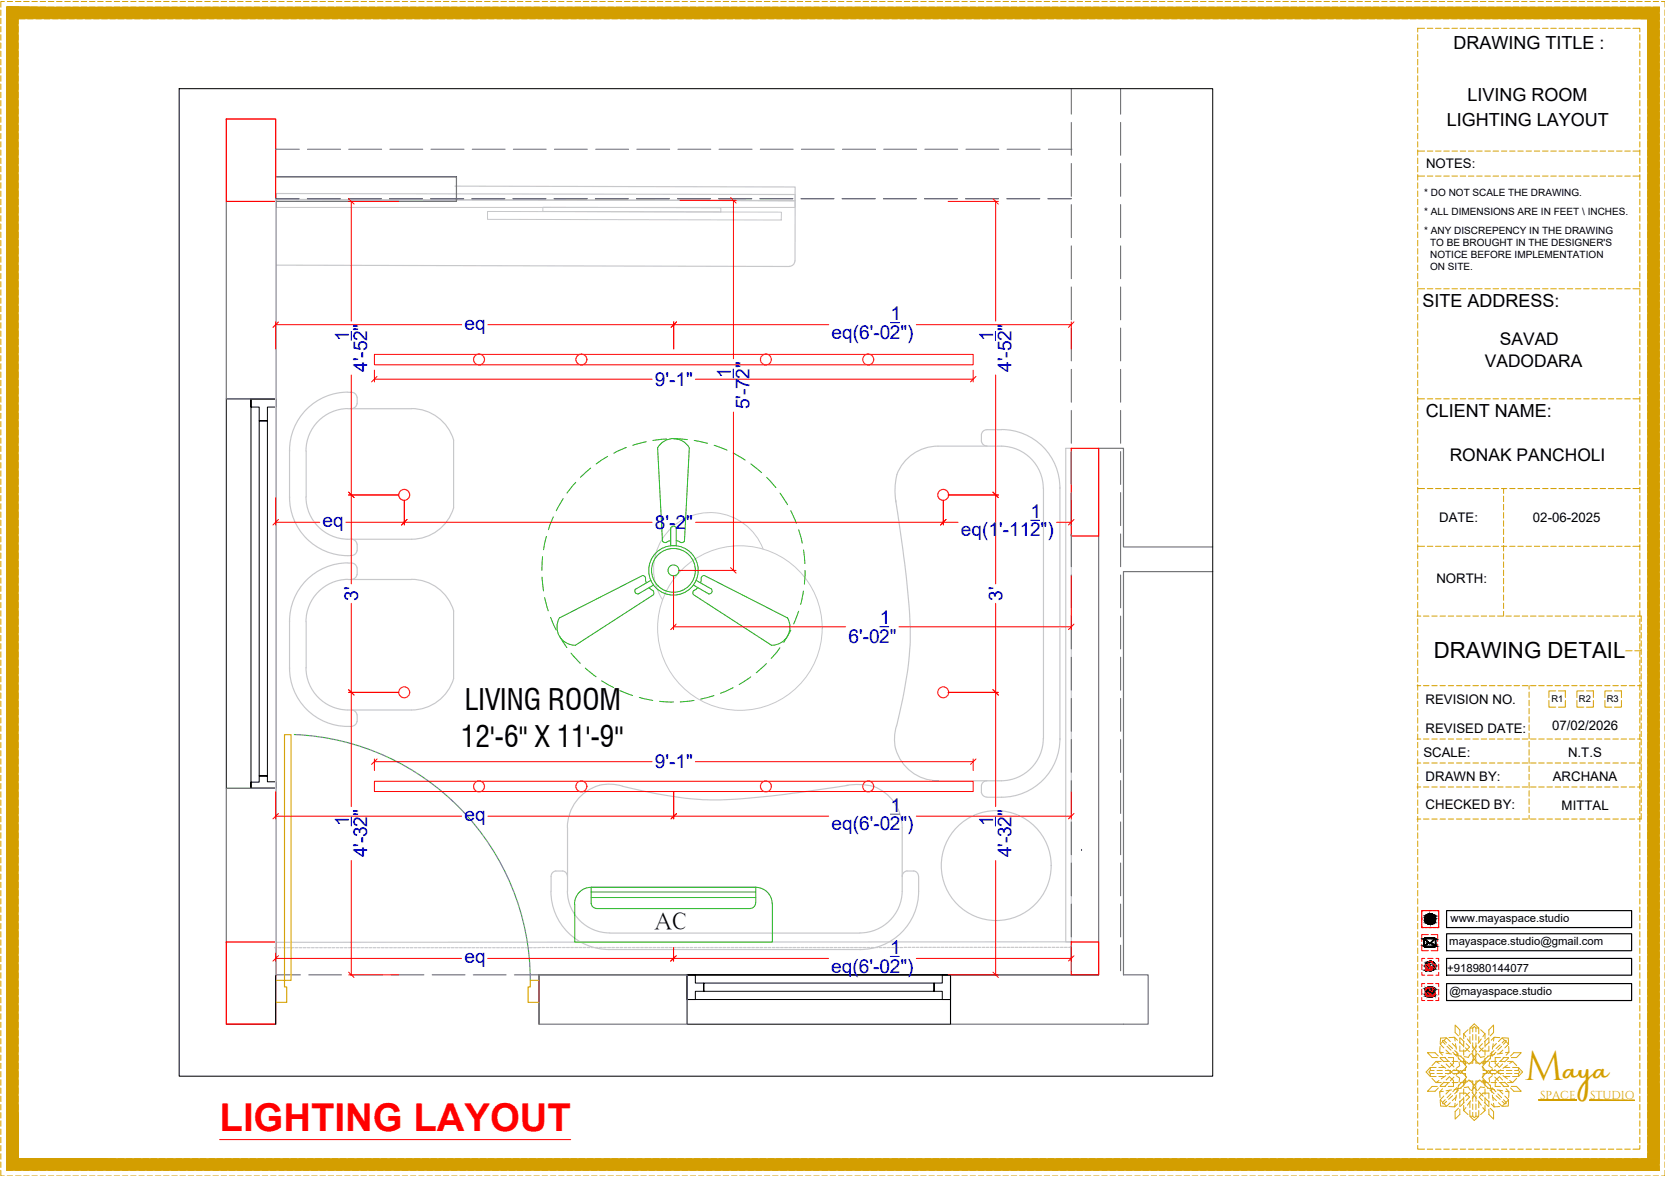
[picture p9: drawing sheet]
<svg xmlns="http://www.w3.org/2000/svg" width="420mm" height="297mm" viewBox="0 0 420 297" stroke-linecap="round" stroke-linejoin="round" font-family="sans-serif">
<defs><g id="words">
<text font-size="10.4" fill="#d39e00" x="384.8" y="272.4">M</text>
<text font-size="9.7" fill="#f00" x="55.4" y="285.5">LIGHTING LAYOUT</text>
<g font-size="7.4">
<text x="117.3" y="179.2">LIVING ROOM</text>
<text x="116.3" y="188.5">12'-6'' X 11'-9''</text>
</g>
<text font-size="7.4" fill="#d39e00" x="394.5" y="272.4">aya</text>
<text font-size="6.1" x="165.1" y="234.6">AC</text>
<text font-size="5.6" x="361.8" y="166">DRAWING DETAIL</text>
<g font-size="4.8" fill="#00f">
<text x="117.2" y="83.2">eq</text>
<text x="224.7" y="80.8">1</text>
<text x="88.1" y="86" transform="rotate(-90 88.1 86)">1</text>
<text x="209.8" y="85.5">eq(6'-02&quot;)</text>
<text x="250.7" y="86" transform="rotate(-90 250.7 86)">1</text>
<text x="92.7" y="93.8" transform="rotate(-90 92.7 93.8)">4'-52&quot;</text>
<text x="184.4" y="95.4" transform="rotate(-90 184.4 95.4)">1</text>
<text x="189.1" y="95.6" transform="rotate(-90 189.1 95.6)">2&quot;</text>
<text x="255.3" y="93.8" transform="rotate(-90 255.3 93.8)">4'-52&quot;</text>
<text x="165.2" y="97.4">9'-1&quot;</text>
<text x="189.1" y="103.3" transform="rotate(-90 189.1 103.3)">5'-7</text>
<text x="260.1" y="130.7">1</text>
<text x="81.4" y="133">eq</text>
<text x="165.2" y="133.5">8'-2&quot;</text>
<text x="242.4" y="135.3">eq(1'-112&quot;)</text>
<text x="90.4" y="151.6" transform="rotate(-90 90.4 151.6)">3'</text>
<text x="252.9" y="151.6" transform="rotate(-90 252.9 151.6)">3'</text>
<text x="222" y="157.6">1</text>
<text x="214.1" y="162.2">6'-02&quot;</text>
<text x="165.2" y="193.9">9'-1&quot;</text>
<text x="88.1" y="208.5" transform="rotate(-90 88.1 208.5)">1</text>
<text x="92.7" y="205.9" transform="rotate(-90 92.7 205.9)">&quot;</text>
<text x="117.2" y="207.2">eq</text>
<text x="209.8" y="209.5">eq(6'-02&quot;)</text>
<text x="224.7" y="204.9">1</text>
<text x="250.7" y="208.5" transform="rotate(-90 250.7 208.5)">1</text>
<text x="255.3" y="205.9" transform="rotate(-90 255.3 205.9)">&quot;</text>
<text x="92.7" y="216.4" transform="rotate(-90 92.7 216.4)">4'-32</text>
<text x="255.3" y="216.4" transform="rotate(-90 255.3 216.4)">4'-32</text>
<text x="117.2" y="243.1">eq</text>
<text x="209.8" y="245.4">eq(6'-02&quot;)</text>
<text x="224.7" y="240.8">1</text>
</g>
<g font-size="4.5">
<text x="366.8" y="12.4">DRAWING TITLE :</text>
<text x="370.3" y="25.6">LIVING ROOM</text>
<text x="365.1" y="31.7">LIGHTING LAYOUT</text>
<text x="359" y="77.5">SITE ADDRESS:</text>
<text x="359.8" y="105.3">CLIENT NAME:</text>
</g>
<g font-size="4.4">
<text x="378.5" y="87">SAVAD</text>
<text x="374.7" y="92.5">VADODARA</text>
<text x="365.8" y="116.4">RONAK PANCHOLI</text>
</g>
<g font-size="3.3">
<text x="359.9" y="42.3">NOTES:</text>
<text x="363.2" y="131.9">DATE:</text>
<text x="386.8" y="131.9">02-06-2025</text>
<text x="362.5" y="147.2">NORTH:</text>
<text x="359.7" y="177.8">REVISION NO.</text>
<text x="359.7" y="184.9">REVISED DATE:</text>
<text x="391.7" y="184.3">07/02/2026</text>
<text x="359.2" y="191">SCALE:</text>
<text x="395.7" y="191">N.T.S</text>
<text x="359.7" y="197.2">DRAWN BY:</text>
<text x="391.8" y="197.2">ARCHANA</text>
<text x="359.7" y="204.2">CHECKED BY:</text>
<text x="394.1" y="204.5">MITTAL</text>
</g>
<g font-size="2.9">
<text x="366.1" y="232.7">www.mayaspace.studio</text>
<text x="365.7" y="238.5">mayaspace.studio@gmail.com</text>
<text x="365.2" y="245.2">+918980144077</text>
<text x="365.8" y="251.1">@mayaspace.studio</text>
</g>
<g font-size="2.9" fill="#d39e00">
<text x="388.6" y="277.3">SPACE</text>
<text x="401.2" y="277.3">STUDIO</text>
</g>
<g font-size="2.5">
<text x="359.4" y="49.4">* DO NOT SCALE THE DRAWING.</text>
<text x="359.4" y="54.2">* ALL DIMENSIONS ARE IN FEET \ INCHES.</text>
<text x="359.4" y="59">* ANY DISCREPENCY IN THE DRAWING</text>
<text x="360.9" y="62">TO BE BROUGHT IN THE DESIGNER'S</text>
<text x="360.9" y="65.1">NOTICE BEFORE IMPLEMENTATION</text>
<text x="360.9" y="68.1">ON SITE.</text>
</g>
<g font-size="2.4">
<text x="391.5" y="177.2">R1</text>
<text x="398.4" y="177.2">R2</text>
<text x="405.5" y="177.2">R3</text>
</g>
</g></defs>
<!-- layer: FURNITURE -->
<g fill="none" stroke="#c7c8ca" stroke-width=".3">
<path d="M69.7 48.8l131 .3v1.5l-131-.3zM114.8 47l85.9 .2-.1 3.5-85.8-.3M200.7 50.6l-.1 15.3M69.7 66.9l129.5 .4M200.6 65.8a1.38 1.38 0 0 1-1.4 1.4M87.8 99a14.7 14.7 0 0 0-14.7 14.8M87.8 99a1.67 1.67 0 0 1 2.3 1.2M73.1 113.6v12.1M77.3 113.8v11.6M87.7 103.1a10.7 10.7 0 0 0-10.5 10.7M87.8 103.2h16M90.1 101.9a1.38 1.38 0 0 1-1.4 1.2"/>
<path d="M90.1 100.2v1.7M103.9 103.1a11.1 11.1 0 0 1 10.6 8M114.5 111.1v17M226.3 119.8a17.2 17.2 0 0 0-.2 6.9M247.7 111.4a1.38 1.38 0 0 0 1.3 1.2M249 108.4a1.38 1.38 0 0 0-1.3 1.2v1.8M249 108.4h3.8M252.7 112.6a10.7 10.7 0 0 1 10.6 10.7M252.8 108.4a14.7 14.7 0 0 1 14.7 14.9M252.8 112.6h-16.1a11.1 11.1 0 0 0-10.4 7.2M268.9 113.1h1.4v124.6h-1.4zM73.1 125.4a14.7 14.7 0 0 0 14.7 14.8"/>
<path d="M77.2 125.4a10.7 10.7 0 0 0 10.5 10.7M88.7 136.1a1.38 1.38 0 0 1 1.4 1.2M90.1 139a1.38 1.38 0 0 1-1.4 1.2M90.1 137.3v1.7M114.5 128.1a11.1 11.1 0 0 1-10.6 8h-16.1M226 126.3a235 235 0 0 1 3.7 34.8 95.6 95.6 0 0 1-3.4 22.1M263.3 123.3v63.1M267.5 123v63.7M73.1 156.7v12.1M77.3 156.9v11.6M87.7 146.2a10.7 10.7 0 0 0-10.5 10.7M87.8 142.1a14.7 14.7 0 0 0-14.7 14.8"/>
<path d="M87.8 142.1a1.67 1.67 0 0 1 2.3 1.2M87.8 146.2h16.1a11.1 11.1 0 0 1 10.6 7.9M87.8 140.2h.9M90.1 145a1.38 1.38 0 0 1-1.4 1.2M90.1 143.3v1.7M114.5 154.2v17M73.1 168.5a14.7 14.7 0 0 0 14.7 14.8M77.2 168.5a10.7 10.7 0 0 0 10.5 10.7M88.7 179.2a1.38 1.38 0 0 1 1.4 1.2M114.5 171.2a11.1 11.1 0 0 1-10.6 8h-16.1M87.8 183.3h.9M90.1 182.1a1.38 1.38 0 0 1-1.4 1.2"/>
<path d="M90.1 180.4v1.7M157.1 198.4a10.7 10.7 0 0 0-13.9 10.5M213.6 198.2a17.1 17.1 0 0 1 6.8 .3M214 198.2a236.1 236.1 0 0 1-34.8 3.7 102.7 102.7 0 0 1-22.1-3.5M220.5 198.5a11.1 11.1 0 0 1 7.2 10.4v16M226 188.9a11.1 11.1 0 0 0 10.7 8.1h16.1M226.2 183.2a11.3 11.3 0 0 0-.2 5.8M247.7 198.3v1.7a1.38 1.38 0 0 0 1.3 1.2M249 197a1.38 1.38 0 0 0-1.3 1.2M263.3 186.4a10.7 10.7 0 0 1-10.6 10.6M267.5 186.3a14.7 14.7 0 0 1-14.7 14.9M142 219.8a1.38 1.38 0 0 1 1.2 1.4"/>
<path d="M142 219.8h-1.7a1.38 1.38 0 0 0-1.2 1.4v3.7M143.2 208.9v16M249 201.2h3.8M69.6 237.7v8.3M139 224.9a14.7 14.7 0 0 0 14.9 14.7M143.2 224.9a10.7 10.7 0 0 0 10.7 10.5M153.6 239.6h63.7M153.9 235.5h63.1M227.7 224.9a10.7 10.7 0 0 1-10.7 10.5M227.7 221.2a1.32 1.32 0 0 1 1.2-1.4h1.7a1.38 1.38 0 0 1 1.2 1.4M231.8 224.9a14.7 14.7 0 0 1-14.8 14.7M231.8 221.2v3.7"/>
<path d="M270.3 237.7l-201 .1"/>
<circle cx="251.4" cy="218.4" r="13.9"/>
</g>
<!-- layer: 0 -->
<path d="M123 53.4l74.2 .1-.1 2-74.1-.1zM137 52.3l44.9 .1v1.1l-44.9-.1z" fill="none" stroke="#c7c8ca" stroke-width=".25"/>
<!-- layer: FURNITURE -->
<g fill="none" stroke="#c7c8ca" stroke-width=".25">
<path d="M69.8 50.3l130.8 .4v1.7h-130.9zM192.6 138.5a14.3 14.3 0 0 0-19.8-7.6 14.3 14.3 0 0 0-5.6 20.5"/>
<circle cx="186.7" cy="158.5" r="20.8"/>
</g>
<!-- layer: GDR_FLOATING COLUMN -->
<g fill="none" stroke="#c7c8ca" stroke-width=".3">
<path d="M69.3 239.2h.6M70.3 239.2h.7M71.3 239.2h.7M72.3 239.2h.8M73.4 239.2h.7M74.4 239.2h.7M75.5 239.2h.7M76.5 239.2h.7M77.6 239.2h.6M78.6 239.2h.7M79.6 239.2h.7M80.6 239.2h.8"/>
<path d="M81.7 239.2h.7M82.7 239.2h.7M83.8 239.2h.7M84.8 239.2h.7M85.9 239.2h.6M86.9 239.2h.7M87.9 239.2h.7M89 239.2h.7M90 239.2h.7M91.1 239.2h.6M92.1 239.2h.7M93.1 239.2h.7"/>
<path d="M94.1 239.2h.8M95.2 239.2h.7M96.2 239.2h.7M97.3 239.2h.7M98.3 239.2h.7M99.4 239.2h.6M100.4 239.2h.7M101.4 239.2h.7M102.5 239.2h.7M103.5 239.2h.7M104.6 239.2h.6M105.6 239.2h.7"/>
<path d="M106.6 239.2h.7M107.7 239.2h.7M108.7 239.2h.7M109.7 239.2h.7M110.8 239.2h.7M111.8 239.2h.7M112.9 239.2h.6M113.9 239.2h.7M114.9 239.2h.7M116 239.2h.7M117 239.2h.7M118 239.2h.7"/>
<path d="M119.1 239.2h.7M120.1 239.2h.7M121.2 239.2h.6M122.2 239.2h.7M123.2 239.2h.7M124.3 239.2h.7M125.3 239.2h.7M126.4 239.2h.6M127.4 239.2h.7M128.4 239.2h.7M129.5 239.2h.7M130.5 239.2h.7"/>
<path d="M131.5 239.2h.7M132.6 239.2h.7M133.6 239.2h.7M134.7 239.2h.6M136.4 239.1l-.7 .1M136.7 239.1h.7M137.8 239.1h.7M138.8 239.1h.7M139.9 239.1h.6M140.9 239.1h.7M141.9 239.1h.7M143 239.1h.7"/>
<path d="M144 239.1h.7M145 239.1h.8M146.1 239.1h.7M147.1 239.1h.7M148.2 239.1h.6M149.2 239.1h.7M150.2 239.1h.7M151.3 239.1h.7M152.3 239.1h.7M153.3 239.1h.8M154.4 239.1h.7M155.4 239.1h.7"/>
<path d="M156.5 239.1h.6M157.5 239.1h.7M158.5 239.1h.7M159.6 239.1h.7M160.6 239.1h.7M161.7 239.1h.6M162.7 239.1h.7M163.7 239.1h.7M164.8 239.1h.7M165.8 239.1h.7M166.8 239.1h.8M167.9 239.1h.7"/>
<path d="M168.9 239.1h.7M170 239.1h.6M171 239.1h.7M172 239.1h.7M173.1 239.1h.7M174.1 239.1h.7M175.2 239.1h.7M176.2 239.1h.7M177.2 239.1h.7M178.3 239.1h.7M179.3 239.1h.7M180.3 239.1h.8"/>
<path d="M181.4 239.1h.7M182.4 239.1h.7M183.5 239.1h.7M184.5 239.1h.7M185.5 239.1h.7M186.6 239.1h.7M187.6 239.1h.7M188.6 239.1h.8M189.7 239.1h.7M190.8 239.1h.6M191.8 239.1h.6M192.8 239.1h.7"/>
<path d="M193.8 239.1h.7M194.9 239.1h.7M195.9 239.1h.7M197 239.1h.7M198 239.1h.7M199.1 239.1h.6M200.1 239.1h.7M201.1 239.1h.7M202.1 239.1h.8M203.2 239.1h.7M204.2 239.1h.7M205.3 239.1h.7"/>
<path d="M206.3 239.1h.7M207.3 239.1h.7M208.4 239.1h.7M209.4 239.1h.7M210.5 239.1h.7M211.5 239.1h.7M212.6 239.1h.6M213.6 239.1h.7M214.6 239.1h.7M215.6 239.1h.8M216.7 239.1h.7M217.7 239.1h.7"/>
<path d="M218.8 239.1h.7M219.8 239.1h.7M220.9 239.1h.6M221.9 239.1h.7M222.9 239.1h.7M223.9 239.1h.8M225 239.1h.7M226 239.1h.7M227.1 239.1h.7M228.1 239.1h.7M229.2 239.1h.6M230.2 239.1h.7"/>
<path d="M231.2 239.1h.7M232.3 239.1h.7M233.3 239.1h.7M234.4 239.1h.6M235.4 239.1h.7M236.4 239.1h.7M237.4 239.1h.8M238.5 239.1h.7M239.5 239.1h.7M240.6 239.1h.7M241.6 239.1h.7M242.7 239.1h.6"/>
<path d="M243.7 239.1h.7M244.7 239.1h.7M245.8 239.1h.7M246.8 239.1h.7M247.9 239.1h.6M248.9 239.1h.7M249.9 239.1h.7M251 239.1h.7M252 239.1h.7M253 239.1h.7M254.1 239.1h.7M255.1 239.1h.7"/>
<path d="M256.2 239.1h.6M257.2 239.1h.7M258.2 239.1h.7M259.2 239.1h.8M260.3 239.1h.7M261.3 239.1h.7M262.4 239.1h.7M263.4 239.1h.7M264.5 239.1h.6M265.5 239.1h.7M266.5 239.1h.7M267.6 239.1h.7"/>
<path d="M268.6 239.1h.7M269.7 239.1h.6"/>
</g>
<!-- layer: Labelling -->
<g fill="none" stroke="#636466" stroke-width=".25">
<path d="M69.6 37.7h5.9M77.6 37.7h8.3M88 37.7h8.3M98.4 37.7h8.3M108.8 37.7h8.3M119.2 37.7h8.3M129.5 37.7h8.3M139.9 37.7h8.3M150.3 37.7h8.3M160.7 37.7h8.3M171.1 37.7h8.3M181.4 37.7h8.4"/>
<path d="M191.9 37.7h8.3M202.2 37.7h8.3M212.6 37.7h8.3M223 37.7h8.3M233.4 37.7h8.3M243.8 37.7h8.3M254.1 37.7h8.4M264.5 37.7h6M270.3 22.4v6.4M270.3 30.9v8.3M282.8 22.4v6.4M282.8 30.9v8.3"/>
<path d="M69.6 50.2h5.8M77.6 50.2h8.3M87.9 50.2h8.3M98.3 50.2h8.3M108.7 50.2h8.3M119.1 50.2h8.3M129.5 50.2h8.3M139.8 50.2h8.4M150.2 50.2h8.3M160.6 50.2h8.3M171 50.2h8.3M181.4 50.2h8.3"/>
<path d="M191.8 50.2h8.3M202.1 50.2h8.3M212.5 50.2h8.4M222.9 50.2h8.3M233.3 50.2h8.3M243.7 50.2h8.3M254.1 50.2h8.3M264.5 50.2h5.8M270.3 41.3v8.3M270.3 51.6v8.4M282.8 41.3v8.3M282.8 51.6v8.4"/>
<path d="M270.3 62v8.3M270.3 72.4v8.3M282.8 62v8.3M282.8 72.4v8.3M270.3 82.8v8.3M270.3 93.2v8.3M282.8 82.8v8.3M282.8 93.2v8.3M270.3 103.6v8.3M270.3 113.9v8.3M282.8 103.6v8.3M282.8 113.9v8.3"/>
<path d="M270.3 124.3v8.4M270.3 134.7v8.3M282.8 124.3v8.4M282.8 134.7v8.3M270.3 145.1v8.3M270.3 155.5v8.3M282.8 145.1v8.3M282.8 155.5v8.3M270.3 165.8v8.4M270.3 176.3v8.3M282.8 165.8v8.4M282.8 176.3v8.3"/>
<path d="M270.3 186.6v8.3M270.3 197v8.3M282.8 186.6v8.3M282.8 197v8.3M270.3 207.4v8.3M270.3 217.8v8.3M282.8 207.4v8.3M282.8 217.8v8.3M270.3 228.2v8.3M270.3 238.5v6.5M282.8 228.2v8.3M282.8 238.5v6.5"/>
<path d="M69.6 246h6.2M77.9 246h8.3M88.3 246h8.3M98.6 246h8.4M109.1 246h8.2M119.4 246h8.3M129.8 246h6.2"/>
</g>
<!-- layer: GROUND FLOOR -->
<path d="M69.6 44.6h45.6v6.2h-45.6v207.7M69.6 100.7h-12.5v98.3h12.5M277.2 246h-141.2v12.5" fill="none" stroke="#000" stroke-width=".25"/>
<!-- layer: GROUND FLOOR ( DW_RAIL ) -->
<path d="M63.3 100.7h6.3v98.3h-6.3v-1.6h2.1v-1.6h2.1v-89.6h-2.1v-3.5h-2.1v-2h6.3v2h-2.1v3.5h-2.1v89.6h2.1v1.5h2.1v1.7h-6.3zM173.4 246h66.5v12.5h-66.5zM173.4 246h66.5v6.3h-2.1v-2.1h-2.1v-2.1h-58.1v2.1h-2.1v2.1h-2.1v-6.3h2.1v2.1h2.1v2.1h58.1v-2.1h2.1v-2.1h2.1v6.3h-66.5z" fill="none" stroke="#000" stroke-width=".25"/>
<!-- layer: GROUND FLOOR  ( PLINE ) -->
<path d="M57.1 30h12.5v14.6h45.6v6.2h-45.6v49.9h-12.5zM306 138h-22.5v-24.9h-6.3v132.9h-37.3v12.5h49.8v-12.5h-6.2v-101.7h22.5M57.1 199h12.5v59.5h-12.5zM136 246h37.4v12.5h-37.4z" fill="none" stroke="#767676" stroke-width=".3"/>
<!-- layer: COLUMN -->
<path d="M57.1 30h12.5v20.8h-12.5zM57.1 237.7h12.5v20.8h-12.5z" fill="none" stroke="#f00" stroke-width=".3"/>
<!-- layer: AR DOOR -->
<path d="M71.8 185.4h1.6v62h-1.6zM69.6 247.4h2.2v1.7h.5v3.9h-2.7zM133.8 247.4h2.2v5.6h-2.7v-3.9h.5z" fill="none" stroke="#ffbf00" stroke-width=".3"/>
<!-- layer: AR ELE-5 -->
<path d="M74.3 185.4a62.1 62.1 0 0 1 59.5 62" fill="none" stroke="#00b8b8" stroke-width=".3"/>
<!-- layer: FUR -->
<path d="M272.9 214.6h.1" fill="none" stroke="#545454" stroke-width=".25"/>
<!-- layer: Labelling -->
<path d="M270.3 113.1h6.9v22.2h-6.9zM270.3 237.7h6.9v8.3h-6.9z" fill="none" stroke="#f00" stroke-width=".3"/>
<!-- layer: furniture dimensions -->
<path d="M69.6 50.2v187.6" fill="none" stroke="#c7c8ca" stroke-width=".3"/>
<!-- layer: Electrical -->
<g fill="none" stroke="#2eb800" stroke-width=".25">
<path d="M149.1 118.1l-2.6 2.4M153.3 115.2l-2.8 1.9M158.1 112.9l-3.2 1.5M163.1 111.5l-3.4 .9M168.2 110.8l-3.4 .4M170 110.7l3.4 .2M175.2 111.2l3.4 .7M180.2 112.4l3.3 1.2M185 114.4l3 1.7M189.5 117.1l2.7 2.2M137.9 135.4l-.7 3.4M139.6 130.5l-1.2 3.2"/>
<path d="M142.1 125.8l-1.7 3.1M145.3 121.7l-2.2 2.7M169.2 133.3v4.5M169.3 136.4l-1.5 .5-.6-.3-1.3-23.6a4.6 4.6 0 0 1 8 .1l-1.2 23.5-.4 .3h-.5M170.6 136.4l1.2 .5M170.6 133.3a.74 .74 0 0 0-.7-.5 .74 .74 0 0 0-.7 .5M170.6 133.3v4.5M193.5 120.5l2.3 2.5M196.9 124.4l1.8 3M199.6 128.9l1.4 3.2M201.5 133.7l.9 3.4M202.8 138.8l.3 3.4"/>
<path d="M136.8 145.7l.4 3.4M136.9 140.5l-.2 3.5M137.5 150.8l.8 3.4M138.9 155.8l1.4 3.2M141.2 155.9a4.6 4.6 0 0 0 4 6.9M162.1 145.2l.5 .2 .3 .4M162.2 145.2l-21 10.7M162.9 145.8l.2 1.3M163.8 148.3l1.1 1v.7M164.3 146.5l-3.9 2.2a.74 .74 0 0 0-.1 .8 .74 .74 0 0 0 .8 .4l3.8-2.3M165 150.1l-19.8 12.7M175 150.1l19.7 12.7a4.6 4.6 0 0 0 4-6.9"/>
<path d="M175.6 146.5l3.9 2.2a.74 .74 0 0 1 .1 .8 .74 .74 0 0 1-.7 .4l-3.9-2.3M176.1 148.3l-1.2 1v.7M176.9 145.8l-.1 1.3M177 145.8l.2-.4 .5-.2 21 10.7M199.6 159.1l-1.8 3M201.5 154.2l-1.2 3.3M202.7 149.2l-.7 3.4M203.2 144l-.2 3.4M141.2 160.5l1.8 2.9M144.1 164.8l2.3 2.6M147.7 168.6l2.7 2.2M151.8 171.8l3.1 1.7"/>
<path d="M156.4 174.3l3.2 1.2M161.3 176l3.4 .8M166.5 177l3.4 .2M175.1 176.8l-3.4 .4M180.2 175.5l-3.4 .9M185 173.6l-3.2 1.3M189.4 170.8l-2.9 1.9M193.4 167.5l-2.6 2.3M196.8 163.5l-2.2 2.7M149.2 223.9a4.2 4.2 0 0 0-4.2 4.2M149.2 227.9a1.38 1.38 0 0 0 1.4 1.4M149.2 223.9h41.5a4.2 4.2 0 0 1 4.2 4.2v9.7h-49.9v-9.7"/>
<path d="M149.2 227.9v-4h41.5v4M149.2 225.1h41.5M149.2 226.5h41.5M150.6 229.3h38.7M190.7 227.9a1.38 1.38 0 0 1-1.4 1.4"/>
<circle cx="169.9" cy="143.9" r="6.2"/>
<circle cx="169.9" cy="143.9" r="1.38"/>
<circle cx="169.9" cy="143.9" r="5.5"/>
</g>
<!-- layer: FURNITURE -->
<path d="M45.2 22.4h260.8v249.2h-260.8z" fill="none" stroke="#000" stroke-width=".25"/>
<!-- layer: Dimension -->
<g fill="none" stroke="#e0ac11" stroke-width=".25">
<path d="M370.5 259.9l-1.1 1M371 259.4l1-1 1.1 1M371.6 259.4h-.7v1.5M371.6 259.4v1M372 259.1l-.4 .3M372.1 259.1l.3 .3M372.4 259.4h.8v1.5M372.4 259.4v1M373.6 259.9l1.1 1M360.9 269.4l-1 1.1 1 1.1M360.9 270.9v.8h1.5M360.9 270.9h1"/>
<path d="M360.9 270.2l-.3 .3 .3 .4M360.9 270.2h1M361.4 272.1l1 1.1M362.4 273.2h1.3M362.4 267.9h1.3M362.4 267.9l-1 1M362.4 267.9l.7 .5M362.4 269.4h-1.5v.8M362.6 270.9h1.4M362.6 270.2h1.4M362.7 274.2h-1.3l-1.2 1.2h1.9l.9-.8M363 266.5l-.9-.8h-1.9l1.2 1.2h1.3"/>
<path d="M363.1 271.7h1.5M363.1 269.4h1.5M363.1 272.7l-.7 .5M363.3 265.5l.7 .8M363.4 264.1l-.1 1.4 .9 .2M363.4 274.2h1.4M363.4 266.9h1.4M363.4 277.7l.1 1.4M363.4 267l1 1M363.5 279.1l1.4 .1M363.7 268.8l1.1 .8M364 274.8l-.7 .7"/>
<path d="M364.1 262.9l-.7 .6 1 1M364.1 278.2v.3h.3M364.1 262.9l.6 .7M364.2 275.4l-.9 .1 .1 1.5M364.4 276.6l-1 1 .7 .6M364.4 273.2h1.4M364.4 267.9h1.4M364.4 262.6l.6-.7 1 1M364.4 273.1l-1 1M364.4 262.6h-.3v.3M364.4 262.6l.6 .6M364.5 266.8l1 1"/>
<path d="M364.7 270.9h1.4M364.7 277.5l-.6 .7M364.7 270.2h1.4M364.8 271.5l-1.1 .8M364.9 265l.9 .9M364.9 272.6l.9-.9 1 1v1.5h-1.3M364.9 261.9l-1.4 .1-.1 1.4M364.9 265.8l1.4 .2M365 277.9l-.6 .6M365.2 264.1l.9 .9M365.4 270l.7 .5M365.5 273.3l-1 1"/>
<path d="M365.5 266.9h1.3v1.5l-1 1-.9-.9M365.5 263.7l1.1 .9M365.6 261.9l1.5-.1 .1 .9M365.8 275.2l-.9 .9M366 278.3l-1 .9-.6-.7M366 268.3l.9 1M366.1 270.5l-.7 .6M366.1 270.5l.9 .6M366.1 276l-.9 1M366.3 275.1l-1.4 .2M366.4 273.2h1.4M366.4 267.9h1.4"/>
<path d="M366.5 263.3l1 1M366.6 276.5l-1.1 .9M366.6 265.5l1 1.1M366.8 270.9h1.3M366.8 270.2h1.3M366.9 271.8l-.9 1M366.9 266.1l1 .2 .1 1M367 269.9l-.9 .6M367.1 261.8l.7 .7M367.1 265.1l.9 1M367.2 278.4l-.1 .9h-1.5M367.3 263.4l.2 1.4"/>
<path d="M367.4 271.3l.7-.8 .4 .4 .4-.4 1.2 1.4-.6 .6M367.5 276.8l-1 1M367.5 276.4l-.2 1.3M367.5 271.5l.8 .6-.1 1M367.6 274.5l-1 1M367.6 265.5l.1 .9 1.1 .2M367.8 278.6l-.7 .7M368 279.7l-.8 .8v1.9l1.2-1.2v-1.3M368 275.1l-.9 .9M368 273.8l-.1 1-1 .2M368 267.1l1 1M368.2 268l.1 1-.8 .6"/>
<path d="M368.3 263l1 1M368.4 261.2v-1.3l-1.2-1.2v1.9l.8 .8M368.4 277.2v-1.3h1.5l.9 1-.8 .8M368.4 261.9v1.4M368.4 277.9v1.4M368.5 267.9h1.3v.8M368.5 261.9l1 1M368.6 266.6l1 .9M368.8 274.6l-1.1 .2-.1 .9M368.9 270.9h.9v.8M369 273l-1 1M369.3 277.2l-1 .9"/>
<path d="M369.4 267v1.3h.8M369.4 267.7h.4v.6h-.5v-.4M369.4 260.9v1.3M369.4 262.9v1.3M369.4 265v1.3M369.4 274.8v1.4M369.4 276.9v1.4M369.4 279v1.3M369.4 260.9l.5 .7M369.5 268.5l.6 .7-1.2 1.3-.4-.3-.4 .3-.7-.7M369.5 274.5l1-.2 .6 .8M369.5 278.2l-1 1"/>
<path d="M369.6 273.6l-1 1M369.8 264.4l1 1M369.8 272.8v.6h-.4M369.8 272.4v.8h-1.3M369.8 272.7h-.5v.5M369.8 269.4v.8h-.9M369.9 279.5l-.5 .8M370 263.4l.8 .8-.9 1h-1.5v-1.2M370.1 273.2l.6-.7 1.3 1.3-.4 .3 .4 .4-.7 .7M370.2 272.8h-.8v1.3M370.3 262.2l.8 1.1M370.8 275.7l-1 1"/>
<path d="M370.8 272.8h.8v1M370.9 261.6v1.4M370.9 278.1v1.5M371.1 266l-.6 .9-1-.3M371.1 277.8l-.8 1.1M371.3 265.9l.7 .7-.4 .4 .4 .4-1.3 1.2-.6-.6M371.5 275.7l.5 .8-.5 .7M371.5 263.9l.5 .8-.5 .8M371.6 267.3v1h-.8M371.6 261.1v1.4M371.6 263.2v1.4M371.6 265.2v1.4"/>
<path d="M371.6 274.5v1.4M371.6 276.5v1.4M371.6 278.6v1.4M372.4 261.1v1.4M372.4 263.2v1.4M372.4 265.2v1.4M372.4 267.3v1h.9M372.4 274.5v1.4M372.4 276.5v1.4M372.4 278.6v1.4M372.6 263.9l-.5 .8 .5 .8M372.6 275.7l-.5 .8 .5 .7"/>
<path d="M372.8 265.9l-.7 .7 .3 .4-.3 .4 1.3 1.2 .6-.6M373 277.8l.8 1.1M373 266l.6 .9 1-.3M373.2 261.6v1.4M373.2 278.1v1.5M373.3 272.8h-.9v1M373.3 275.7l1 1M373.8 262.2l-.8 1.1M373.9 272.8h.8v1.3M374 273.2l-.6-.7-1.3 1.3 .3 .3-.3 .4 .7 .7M374.1 263.4l-.8 .8 .9 1h1.5v-1.2M374.2 279.5l.5 .8"/>
<path d="M374.3 272.8v.6h.4M374.3 272.4v.8h1.3M374.3 272.7h.6v.5M374.3 269.4v.8h.9M374.3 264.4l-1 1M374.5 273.6l1 1M374.6 278.2l1 1M374.6 268.5l-.6 .7 1.2 1.3 .4-.3 .4 .3 .7-.7M374.6 274.5l-1-.2-.6 .8M374.7 267v1.3h-.8M374.7 267.7h-.4v.6h.6v-.4M374.7 260.9v1.3"/>
<path d="M374.7 262.9v1.3M374.7 265v1.3M374.7 274.8v1.4M374.7 276.9v1.4M374.7 279v1.3M374.7 260.9l-.5 .7M374.8 277.2l1 .9M375.1 273l.9 1M375.2 270.9h-.9v.8M375.3 274.6l1 .2 .2 .9M375.5 266.6l-1 .9M375.6 267.9h-1.3v.8"/>
<path d="M375.6 261.9l-1 1M375.7 261.2v-1.3l1.2-1.2v1.9l-.9 .8M375.7 261.9v1.4M375.7 277.2v-1.3h-1.5l-.9 1 .8 .8M375.7 277.9v1.4M375.8 263l-1 1M375.9 268l-.1 1 .8 .6M376 270.9h1.3M376 270.2h1.3M376 275.1l1 .9M376 279.7l.9 .8v1.9l-1.2-1.2v-1.3M376 273.8l.2 1 .9 .2"/>
<path d="M376 267.1l-.9 1M376.3 273.2h1.4M376.3 267.9h1.4M376.3 278.6l.7 .7M376.5 265.5l-.2 .9-1 .2M376.5 274.5l1 1M376.6 271.5l-.8 .6 .1 1M376.6 276.4l.2 1.3M376.6 276.8l1 1M376.7 271.3l-.7-.8-.4 .4-.4-.4-1.2 1.4 .6 .6M376.8 263.4l-.2 1.4M376.9 278.4l.1 .9h1.5"/>
<path d="M377 261.8l-.7 .7M377 265.1l-1 1M377.1 269.9l.9 .6M377.1 266.1l-.9 .2-.2 1M377.2 271.8l1 1M377.5 265.5l-1 1.1M377.5 276.5l1 .9M377.6 263.3l-1 1M377.8 275.1l1.4 .2M378 270.5l.7 .6M378 270.5l-.9 .6M378 276l.9 1"/>
<path d="M378 270.9h1.4M378 270.2h1.4M378.1 278.3l1 .9 .6-.7M378.2 268.3l-1 1M378.3 275.2l1 .9M378.3 273.2h1.4M378.3 267.9h1.4M378.5 261.9l-1.5-.1-.1 .9M378.5 263.7l-1 .9M378.6 273.3l1 1M378.6 266.9h-1.3v1.5l1.1 1 .8-.9M378.7 270l-.7 .5"/>
<path d="M378.9 264.1l-.9 .9M379.1 277.9l.6 .6M379.2 261.9l1.4 .1 .1 1.4M379.2 272.6l-.8-.9-1.1 1v1.5h1.3M379.2 265.8l-1.4 .2M379.3 271.5l1.1 .8M379.3 265l-1 .9M379.3 274.2h1.4M379.3 266.9h1.4M379.4 277.5l.6 .7M379.6 271.7h1.4M379.6 269.4h1.4"/>
<path d="M379.6 266.8l-1 1M379.7 262.6l-.6-.7-1 1M379.7 262.6l-.6 .6M379.7 262.6h.3v.3M379.7 273.1l1 1M379.7 276.6l1 1-.7 .6M379.9 275.4l.9 .1-.1 1.5M380 262.9l.7 .6-1 1M380 278.2v.3h-.3M380 262.9l-.6 .7M380.1 274.8l.7 .7M380.1 270.9h1.4"/>
<path d="M380.1 270.2h1.4M380.4 273.2h1.3M380.4 267.9h1.3M380.4 268.8l-1.1 .8M380.6 279.1l-1.4 .1M380.7 267l-1 1M380.7 277.7l-.1 1.4M380.7 264.1l.1 1.4-.9 .2M380.8 265.5l-.7 .8M381 272.7l.7 .5M381.2 266.5l.8-.8h1.9l-1.2 1.2h-1.3M381.4 274.2h1.3l1.2 1.2h-1.9l-.8-.8"/>
<path d="M381.7 269.4h1.5v.8M381.7 267.9l1 1M381.7 267.9l-.7 .5M382.2 270.9h1M382.2 270.2h1M382.7 272.1l-1 1.1M383.2 270.9v.8h-1.5M383.2 270.2l.3 .3-.3 .4M383.2 269.4l1 1.1-1 1.1M369.4 280.3l1.1 1M370.9 280.2v1.5h.7M371 281.8l1 1 1.1-1"/>
<path d="M371.6 280.7v1M371.6 281.7l.4 .4M372.4 280.7v1M372.4 281.7l-.3 .4M373.2 280.2v1.5h-.8M374.7 280.3l-1.1 1"/>
</g>
<g fill="#d39e00" stroke="#d39e00" stroke-width=".25">
<path d="M1.7 1.8l417 2.9v-2.9zM1.7 1.8l417 2.9h-417z"/>
<path d="M415.8 4.7l2.9 287.7v-287.7zM415.8 4.7l2.9 287.7h-2.9z"/>
<path d="M1.7 4.7l2.9 287.7v-287.7zM1.7 4.7l2.9 287.7h-2.9z"/>
<path d="M1.7 292.4l417 2.9v-2.9zM1.7 292.4l417 2.9h-417z"/>
<path d="M388.3 277.5l9.5 .2v-.2zM388.3 277.5l9.5 .2h-9.5z"/>
<path d="M401.1 277.7h11.3zM401.1 277.7h11.3z"/>
</g>
<g fill="none" stroke="#d39e00" stroke-width=".25">
<path d="M.2 2.5v1.4M.2 4.6v1.4M.2 6.7v1.4M.2 8.7v1.4M.2 10.8v1.4M.2 12.9v1.4M.2 15v1.4M.2 17v1.4M.2 19.1v1.4M1.1 .4h-.9v1.4M1.7 3.5v1.4M1.7 5.6v1.4"/>
<path d="M1.7 7.7v1.4M1.7 9.8v1.4M1.7 11.9v1.3M1.7 14v1.3M1.7 16v1.4M1.7 18.1v1.4M1.8 .4h1.4M3.2 1.8h-1.5v1.1M3.9 1.8h1.4M3.9 .4h1.4M4.6 6.7v1.4M4.6 8.7v1.4"/>
<path d="M4.6 10.8v1.4M4.6 12.9v1.4M4.6 15v1.4M4.6 17v1.4M4.6 19.1v1.4M6 1.8h1.4M6 .4h1.4M6.3 4.7h-1.7v1.3M7 4.7h1.4M8 1.8h1.4M8 .4h1.4M9.1 4.7h1.4"/>
<path d="M10.1 1.8h1.4M10.1 .4h1.4M11.2 4.7h1.3M12.2 1.8h1.4M12.2 .4h1.4M13.3 4.7h1.3M14.3 1.8h1.4M14.3 .4h1.4M15.3 4.7h1.4M16.3 1.8h1.4M16.3 .4h1.4M17.4 4.7h1.4"/>
<path d="M18.4 1.8h1.4M18.4 .4h1.4M19.5 4.7h1.3M20.5 1.8h1.4M20.5 .4h1.4M21.5 4.7h1.4M22.6 1.8h1.4M22.6 .4h1.4M23.6 4.7h1.4M24.6 1.8h1.4M24.6 .4h1.4M25.7 4.7h1.4"/>
<path d="M26.7 1.8h1.4M26.7 .4h1.4M27.8 4.7h1.4M28.8 1.8h1.4M28.8 .4h1.4M29.8 4.7h1.4M30.9 1.8h1.4M30.9 .4h1.4M31.9 4.7h1.4M33 1.8h1.3M33 .4h1.3M34 4.7h1.4"/>
<path d="M35.1 1.8h1.3M35.1 .4h1.3M36.1 4.7h1.4M37.1 1.8h1.4M37.1 .4h1.4M38.1 4.7h1.4M39.2 1.8h1.4M39.2 .4h1.4M40.2 4.7h1.4M41.3 1.8h1.4M41.3 .4h1.4M42.3 4.7h1.4"/>
<path d="M43.3 1.8h1.4M43.3 .4h1.4M44.4 4.7h1.4M45.4 1.8h1.4M45.4 .4h1.4M46.5 4.7h1.3M47.5 1.8h1.4M47.5 .4h1.4M48.6 4.7h1.3M49.6 1.8h1.4M49.6 .4h1.4M50.6 4.7h1.4"/>
<path d="M51.6 1.8h1.4M51.6 .4h1.4M52.7 4.7h1.4M53.7 1.8h1.4M53.7 .4h1.4M54.8 4.7h1.3M55.8 1.8h1.4M55.8 .4h1.4M56.9 4.7h1.4M57.9 1.8h1.4M57.9 .4h1.4M58.9 4.7h1.4"/>
<path d="M59.9 1.8h1.4M59.9 .4h1.4M61 4.7h1.4M62 1.8h1.4M62 .4h1.4M63.1 4.7h1.4M64.1 1.8h1.4M64.1 .4h1.4M65.2 4.7h1.3M66.2 1.8h1.4M66.2 .4h1.4M67.2 4.7h1.4"/>
<path d="M68.3 1.8h1.3M68.3 .4h1.3M69.3 4.7h1.4M70.4 1.8h1.3M70.4 .4h1.3M71.4 4.7h1.4M72.4 1.8h1.4M72.4 .4h1.4M73.4 4.7h1.4M74.5 1.8h1.4M74.5 .4h1.4M75.5 4.7h1.4"/>
<path d="M76.6 1.8h1.4M76.6 .4h1.4M77.6 4.7h1.4M78.7 1.8h1.4M78.7 .4h1.4M79.7 4.7h1.4M80.7 1.8h1.4M80.7 .4h1.4M81.8 4.7h1.3M82.8 1.8h1.4M82.8 .4h1.4M83.9 4.7h1.3"/>
<path d="M84.9 1.8h1.4M84.9 .4h1.4M85.9 4.7h1.4M87 1.8h1.3M87 .4h1.3M88 4.7h1.4M89 1.8h1.4M89 .4h1.4M90.1 4.7h1.3M91.1 1.8h1.4M91.1 .4h1.4M92.2 4.7h1.4"/>
<path d="M93.2 1.8h1.4M93.2 .4h1.4M94.2 4.7h1.4M95.3 1.8h1.3M95.3 .4h1.3M96.3 4.7h1.4M97.3 1.8h1.4M97.3 .4h1.4M98.4 4.7h1.4M99.4 1.8h1.4M99.4 .4h1.4M100.5 4.7h1.4"/>
<path d="M101.5 1.8h1.4M101.5 .4h1.4M102.5 4.7h1.4M103.6 1.8h1.3M103.6 .4h1.3M104.6 4.7h1.4M105.7 1.8h1.3M105.7 .4h1.3M106.7 4.7h1.4M107.7 1.8h1.4M107.7 .4h1.4M108.8 4.7h1.4"/>
<path d="M109.8 1.8h1.4M109.8 .4h1.4M110.8 4.7h1.4M111.9 1.8h1.4M111.9 .4h1.4M112.9 4.7h1.4M114 1.8h1.4M114 .4h1.4M115 4.7h1.4M116 1.8h1.4M116 .4h1.4M117.1 4.7h1.3"/>
<path d="M118.1 1.8h1.4M118.1 .4h1.4M119.2 4.7h1.3M120.2 1.8h1.4M120.2 .4h1.4M121.2 4.7h1.4M122.3 1.8h1.4M122.3 .4h1.4M123.3 4.7h1.4M124.3 1.8h1.4M124.3 .4h1.4M125.4 4.7h1.3"/>
<path d="M126.4 1.8h1.4M126.4 .4h1.4M127.5 4.7h1.4M128.5 1.8h1.4M128.5 .4h1.4M129.5 4.7h1.4M130.6 1.8h1.4M130.6 .4h1.4M131.6 4.7h1.4M132.6 1.8h1.4M132.6 .4h1.4M133.7 4.7h1.4"/>
<path d="M134.7 1.8h1.4M134.7 .4h1.4M135.8 4.7h1.4M136.8 1.8h1.4M136.8 .4h1.4M137.8 4.7h1.4M138.9 1.8h1.4M138.9 .4h1.4M139.9 4.7h1.4M141 1.8h1.3M141 .4h1.3M142 4.7h1.4"/>
<path d="M143 1.8h1.4M143 .4h1.4M144.1 4.7h1.4M145.1 1.8h1.4M145.1 .4h1.4M146.1 4.7h1.4M147.2 1.8h1.4M147.2 .4h1.4M148.2 4.7h1.4M149.3 1.8h1.4M149.3 .4h1.4M150.3 4.7h1.4"/>
<path d="M151.3 1.8h1.4M151.3 .4h1.4M152.4 4.7h1.4M153.4 1.8h1.4M153.4 .4h1.4M154.5 4.7h1.3M155.5 1.8h1.4M155.5 .4h1.4M156.5 4.7h1.4M157.6 1.8h1.4M157.6 .4h1.4M158.6 4.7h1.4"/>
<path d="M159.6 1.8h1.4M159.6 .4h1.4M160.7 4.7h1.4M161.7 1.8h1.4M161.7 .4h1.4M162.8 4.7h1.4M163.8 1.8h1.4M163.8 .4h1.4M164.8 4.7h1.4M165.9 1.8h1.4M165.9 .4h1.4M166.9 4.7h1.4"/>
<path d="M167.9 1.8h1.4M167.9 .4h1.4M169 4.7h1.4M170.1 1.8h1.3M170.1 .4h1.3M171.1 4.7h1.4M172.1 1.8h1.4M172.1 .4h1.4M173.1 4.7h1.4M174.2 1.8h1.4M174.2 .4h1.4M175.2 4.7h1.4"/>
<path d="M176.3 1.8h1.3M176.3 .4h1.3M177.3 4.7h1.4M178.4 1.8h1.3M178.4 .4h1.3M179.4 4.7h1.4M180.4 1.8h1.4M180.4 .4h1.4M181.4 4.7h1.4M182.5 1.8h1.4M182.5 .4h1.4M183.5 4.7h1.4"/>
<path d="M184.6 1.8h1.4M184.6 .4h1.4M185.6 4.7h1.4M186.6 1.8h1.4M186.6 .4h1.4M187.7 4.7h1.4M188.7 1.8h1.4M188.7 .4h1.4M189.8 4.7h1.3M190.8 1.8h1.4M190.8 .4h1.4M191.9 4.7h1.3"/>
<path d="M192.9 1.8h1.4M192.9 .4h1.4M193.9 4.7h1.4M194.9 1.8h1.4M194.9 .4h1.4M196 4.7h1.4M197 1.8h1.4M197 .4h1.4M198.1 4.7h1.4M199.1 1.8h1.4M199.1 .4h1.4M200.2 4.7h1.3"/>
<path d="M201.2 1.8h1.4M201.2 .4h1.4M202.2 4.7h1.4M203.2 1.8h1.4M203.2 .4h1.4M204.3 4.7h1.4M205.4 1.8h1.3M205.4 .4h1.3M206.4 4.7h1.4M207.4 1.8h1.4M207.4 .4h1.4M208.4 4.7h1.4"/>
<path d="M209.5 1.8h1.4M209.5 .4h1.4M210.5 4.7h1.4M211.6 1.8h1.3M211.6 .4h1.3M212.6 4.7h1.4M213.7 1.8h1.3M213.7 .4h1.3M214.7 4.7h1.4M215.7 1.8h1.4M215.7 .4h1.4M216.7 4.7h1.4"/>
<path d="M217.8 1.8h1.4M217.8 .4h1.4M218.8 4.7h1.4M219.9 1.8h1.4M219.9 .4h1.4M220.9 4.7h1.4M222 1.8h1.4M222 .4h1.4M223 4.7h1.4M224 1.8h1.4M224 .4h1.4M225.1 4.7h1.3"/>
<path d="M226.1 1.8h1.4M226.1 .4h1.4M227.2 4.7h1.3M228.2 1.8h1.4M228.2 .4h1.4M229.2 4.7h1.4M230.3 1.8h1.3M230.3 .4h1.3M231.3 4.7h1.4M232.3 1.8h1.4M232.3 .4h1.4M233.4 4.7h1.4"/>
<path d="M234.4 1.8h1.4M234.4 .4h1.4M235.5 4.7h1.4M236.5 1.8h1.4M236.5 .4h1.4M237.5 4.7h1.4M238.5 1.8h1.4M238.5 .4h1.4M239.6 4.7h1.4M240.7 1.8h1.3M240.7 .4h1.3M241.7 4.7h1.4"/>
<path d="M242.7 1.8h1.4M242.7 .4h1.4M243.8 4.7h1.4M244.8 1.8h1.4M244.8 .4h1.4M245.8 4.7h1.4M246.9 1.8h1.3M246.9 .4h1.3M247.9 4.7h1.4M249 1.8h1.3M249 .4h1.3M250 4.7h1.4"/>
<path d="M251 1.8h1.4M251 .4h1.4M252.1 4.7h1.3M253.1 1.8h1.4M253.1 .4h1.4M254.1 4.7h1.4M255.2 1.8h1.4M255.2 .4h1.4M256.2 4.7h1.4M257.3 1.8h1.4M257.3 .4h1.4M258.3 4.7h1.4"/>
<path d="M259.3 1.8h1.4M259.3 .4h1.4M260.4 4.7h1.3M261.4 1.8h1.4M261.4 .4h1.4M262.5 4.7h1.3M263.5 1.8h1.4M263.5 .4h1.4M264.5 4.7h1.4M265.6 1.8h1.4M265.6 .4h1.4M266.6 4.7h1.4"/>
<path d="M267.6 1.8h1.4M267.6 .4h1.4M268.7 4.7h1.4M269.7 1.8h1.4M269.7 .4h1.4M270.8 4.7h1.4M271.8 1.8h1.4M271.8 .4h1.4M272.8 4.7h1.4M273.9 1.8h1.4M273.9 .4h1.4M274.9 4.7h1.4"/>
<path d="M276 1.8h1.3M276 .4h1.3M277 4.7h1.4M278 1.8h1.4M278 .4h1.4M279.1 4.7h1.4M280.1 1.8h1.4M280.1 .4h1.4M281.1 4.7h1.4M282.2 1.8h1.3M282.2 .4h1.3M283.2 4.7h1.4"/>
<path d="M284.3 1.8h1.3M284.3 .4h1.3M285.3 4.7h1.4M286.3 1.8h1.4M286.3 .4h1.4M287.4 4.7h1.4M288.4 1.8h1.4M288.4 .4h1.4M289.4 4.7h1.4M290.5 1.8h1.4M290.5 .4h1.4M291.5 4.7h1.4"/>
<path d="M292.6 1.8h1.4M292.6 .4h1.4M293.6 4.7h1.4M294.6 1.8h1.4M294.6 .4h1.4M295.7 4.7h1.4M296.7 1.8h1.4M296.7 .4h1.4M297.8 4.7h1.3M298.8 1.8h1.4M298.8 .4h1.4M299.8 4.7h1.4"/>
<path d="M300.9 1.8h1.4M300.9 .4h1.4M301.9 4.7h1.4M302.9 1.8h1.4M302.9 .4h1.4M304 4.7h1.4M305 1.8h1.4M305 .4h1.4M306.1 4.7h1.4M307.1 1.8h1.4M307.1 .4h1.4M308.1 4.7h1.4"/>
<path d="M309.2 1.8h1.4M309.2 .4h1.4M310.2 4.7h1.4M311.3 1.8h1.3M311.3 .4h1.3M312.3 4.7h1.4M313.4 1.8h1.3M313.4 .4h1.3M314.4 4.7h1.4M315.4 1.8h1.4M315.4 .4h1.4M316.4 4.7h1.4"/>
<path d="M317.5 1.8h1.4M317.5 .4h1.4M318.5 4.7h1.4M319.6 1.8h1.3M319.6 .4h1.3M320.6 4.7h1.4M321.6 1.8h1.4M321.6 .4h1.4M322.7 4.7h1.4M323.7 1.8h1.4M323.7 .4h1.4M324.7 4.7h1.4"/>
<path d="M325.8 1.8h1.4M325.8 .4h1.4M326.8 4.7h1.4M327.9 1.8h1.4M327.9 .4h1.4M328.9 4.7h1.4M329.9 1.8h1.4M329.9 .4h1.4M331 4.7h1.4M332 1.8h1.4M332 .4h1.4M333.1 4.7h1.3"/>
<path d="M334.1 1.8h1.4M334.1 .4h1.4M335.2 4.7h1.3M336.2 1.8h1.4M336.2 .4h1.4M337.2 4.7h1.4M338.2 1.8h1.4M338.2 .4h1.4M339.3 4.7h1.4M340.3 1.8h1.4M340.3 .4h1.4M341.4 4.7h1.4"/>
<path d="M342.4 1.8h1.4M342.4 .4h1.4M343.5 4.7h1.3M344.5 1.8h1.4M344.5 .4h1.4M345.5 4.7h1.4M346.6 1.8h1.3M346.6 .4h1.3M347.6 4.7h1.4M348.7 1.8h1.3M348.7 .4h1.3M349.7 4.7h1.4"/>
<path d="M350.7 1.8h1.4M350.7 .4h1.4M351.7 4.7h1.4M352.8 1.8h1.4M352.8 .4h1.4M353.8 4.7h1.4M354.9 1.8h1.3M354.9 .4h1.3M355.9 4.7h1.4M357 1.8h1.4M357 .4h1.4M357.8 8.7v1.4"/>
<path d="M357.8 10.8v1.4M357.8 12.9v1.4M357.8 15v1.4M357.8 17v1.4M357.8 19.1v1.4M358 4.7h1.4M359 1.8h1.4M359 .4h1.4M359.5 7.1h-1.7v1M360 4.7h1.4M360.2 7.1h1.4M361.1 1.8h1.4"/>
<path d="M361.1 .4h1.4M362.1 4.7h1.4M362.2 7.1h1.4M363.2 1.8h1.4M363.2 .4h1.4M364.2 4.7h1.4M364.3 7.1h1.4M365.3 1.8h1.3M365.3 .4h1.3M366.3 4.7h1.4M366.4 7.1h1.4M367.3 1.8h1.4"/>
<path d="M367.3 .4h1.4M368.4 4.7h1.3M368.5 7.1h1.4M369.4 1.8h1.4M369.4 .4h1.4M370.5 4.7h1.3M370.5 7.1h1.4M371.5 1.8h1.4M371.5 .4h1.4M372.5 4.7h1.4M372.6 7.1h1.4M373.5 1.8h1.4"/>
<path d="M373.5 .4h1.4M374.6 4.7h1.4M374.7 7.1h1.4M375.6 1.8h1.4M375.6 .4h1.4M376.7 4.7h1.4M376.8 7.1h1.4M377.7 1.8h1.4M377.7 .4h1.4M378.8 4.7h1.4M378.9 7.1h1.3M379.8 1.8h1.4"/>
<path d="M379.8 .4h1.4M380.8 4.7h1.4M381 7.1h1.3M381.9 1.8h1.3M381.9 .4h1.3M382.9 4.7h1.4M383 7.1h1.4M384 1.8h1.3M384 .4h1.3M385 4.7h1.4M385.1 7.1h1.4M386 1.8h1.4"/>
<path d="M386 .4h1.4M387.1 4.7h1.4M387.2 7.1h1.3M388.1 1.8h1.4M388.1 .4h1.4M389.1 4.7h1.4M389.3 7.1h1.4M390.2 1.8h1.3M390.2 .4h1.3M391.2 4.7h1.4M391.3 7.1h1.4M392.3 1.8h1.4"/>
<path d="M392.3 .4h1.4M393.3 4.7h1.4M393.4 7.1h1.4M394.3 1.8h1.4M394.3 .4h1.4M395.4 4.7h1.3M395.5 7.1h1.4M396.4 1.8h1.4M396.4 .4h1.4M397.4 4.7h1.4M397.6 7.1h1.3M398.5 1.8h1.4"/>
<path d="M398.5 .4h1.4M399.5 4.7h1.4M399.6 7.1h1.4M400.6 1.8h1.4M400.6 .4h1.4M401.6 4.7h1.4M401.7 7.1h1.4M402.6 1.8h1.4M402.6 .4h1.4M403.7 4.7h1.3M403.8 7.1h1.4M404.7 1.8h1.4"/>
<path d="M404.7 .4h1.4M405.8 4.7h1.3M405.8 7.1h1.4M406.8 1.8h1.4M406.8 .4h1.4M407.8 4.7h1.4M407.9 7.1h1.4M408.9 1.8h1.4M408.9 .4h1.4M409.9 4.7h1.4M410 7.1h1.4M410.9 1.8h1.4"/>
<path d="M410.9 .4h1.4M412 4.7h1.4M412.1 7.1h1.7v1M413 1.8h1.4M413 .4h1.4M413.8 8.7v1.4M413.8 10.8v1.4M413.8 12.9v1.4M413.8 15v1.4M413.8 17v1.4M413.8 19.1v1.4M414.1 4.7h1.7v1.3"/>
<path d="M415.1 1.8h1.4M415.1 .4h1.4M415.8 6.7v1.4M415.8 8.7v1.4M415.8 10.8v1.4M415.8 12.9v1.4M415.8 15v1.4M415.8 17v1.4M415.8 19.1v1.4M417.2 1.8h1.5v1.1M417.2 .4h1.3M418.7 3.5v1.4"/>
<path d="M418.7 5.6v1.4M418.7 7.7v1.4M418.7 9.8v1.4M418.7 11.9v1.3M418.7 14v1.3M418.7 16v1.4M418.7 18.1v1.4M419.3 .4h.9v1.4M420.2 2.5v1.4M420.2 4.6v1.4M420.2 6.7v1.4M420.2 8.7v1.4"/>
<path d="M420.2 10.8v1.4M420.2 12.9v1.4M420.2 15v1.4M420.2 17v1.4M420.2 19.1v1.4M.2 21.2v1.4M.2 23.3v1.4M.2 25.3v1.4M.2 27.5v1.3M.2 29.5v1.4M.2 31.6v1.4M.2 33.7v1.3"/>
<path d="M.2 35.8v1.3M.2 37.8v1.4M.2 39.9v1.4M1.7 20.2v1.4M1.7 22.3v1.4M1.7 24.3v1.4M1.7 26.4v1.4M1.7 28.5v1.4M1.7 30.6v1.3M1.7 32.6v1.4M1.7 34.7v1.4M1.7 36.8v1.4"/>
<path d="M1.7 38.8v1.4M4.6 21.2v1.4M4.6 23.3v1.4M4.6 25.3v1.4M4.6 27.5v1.3M4.6 29.5v1.4M4.6 31.6v1.4M4.6 33.7v1.3M4.6 35.8v1.3M4.6 37.8v1.4M4.6 39.9v1.4M357.8 38.1h1.7"/>
<path d="M357.8 21.2v1.4M357.8 23.3v1.4M357.8 25.3v1.4M357.8 27.5v1.3M357.8 29.5v1.4M357.8 31.6v1.4M357.8 33.7v1.3M357.8 35.8v1.3M357.8 37.8v1.4M357.8 39.9v1.4M360.2 38.1h1.4M362.2 38.1h1.4"/>
<path d="M364.3 38.1h1.4M366.4 38.1h1.4M368.5 38.1h1.4M370.5 38.1h1.4M372.6 38.1h1.4M374.7 38.1h1.4M376.8 38.1h1.4M378.9 38.1h1.3M381 38.1h1.3M383 38.1h1.4M385.1 38.1h1.4M387.2 38.1h1.3"/>
<path d="M389.3 38.1h1.4M391.3 38.1h1.4M393.4 38.1h1.4M395.5 38.1h1.4M397.6 38.1h1.3M399.6 38.1h1.4M401.7 38.1h1.4M403.8 38.1h1.4M405.8 38.1h1.4M407.9 38.1h1.4M410 38.1h1.4M412.1 38.1h1.7"/>
<path d="M413.8 21.2v1.4M413.8 23.3v1.4M413.8 25.3v1.4M413.8 27.5v1.3M413.8 29.5v1.4M413.8 31.6v1.4M413.8 33.7v1.3M413.8 35.8v1.3M413.8 37.8v1.4M413.8 39.9v1.4M415.8 21.2v1.4M415.8 23.3v1.4"/>
<path d="M415.8 25.3v1.4M415.8 27.5v1.3M415.8 29.5v1.4M415.8 31.6v1.4M415.8 33.7v1.3M415.8 35.8v1.3M415.8 37.8v1.4M415.8 39.9v1.4M418.7 20.2v1.4M418.7 22.3v1.4M418.7 24.3v1.4M418.7 26.4v1.4"/>
<path d="M418.7 28.5v1.4M418.7 30.6v1.3M418.7 32.6v1.4M418.7 34.7v1.4M418.7 36.8v1.4M418.7 38.8v1.4M420.2 21.2v1.4M420.2 23.3v1.4M420.2 25.3v1.4M420.2 27.5v1.3M420.2 29.5v1.4M420.2 31.6v1.4"/>
<path d="M420.2 33.7v1.3M420.2 35.8v1.3M420.2 37.8v1.4M420.2 39.9v1.4M.2 42v1.4M.2 44.1v1.4M.2 46.1v1.4M.2 48.2v1.4M.2 50.3v1.4M.2 52.4v1.3M.2 54.4v1.4M.2 56.5v1.4"/>
<path d="M.2 58.6v1.4M1.7 40.9v1.4M1.7 43v1.4M1.7 45.1v1.4M1.7 47.2v1.3M1.7 49.3v1.3M1.7 51.3v1.4M1.7 53.4v1.4M1.7 55.5v1.3M1.7 57.6v1.3M1.7 59.6v1.4M4.6 42v1.4"/>
<path d="M4.6 44.1v1.4M4.6 46.1v1.4M4.6 48.2v1.4M4.6 50.3v1.4M4.6 52.4v1.3M4.6 54.4v1.4M4.6 56.5v1.4M4.6 58.6v1.4M357.8 44.4h1.7M357.8 42v1.4M357.8 44.1v1.4M357.8 46.1v1.4"/>
<path d="M357.8 48.2v1.4M357.8 50.3v1.4M357.8 52.4v1.3M357.8 54.4v1.4M357.8 56.5v1.4M357.8 58.6v1.4M360.2 44.4h1.4M362.2 44.4h1.4M364.3 44.4h1.4M366.4 44.4h1.4M368.5 44.4h1.4M370.5 44.4h1.4"/>
<path d="M372.6 44.4h1.4M374.7 44.4h1.4M376.8 44.4h1.4M378.9 44.4h1.3M381 44.4h1.3M383 44.4h1.4M385.1 44.4h1.4M387.2 44.4h1.3M389.3 44.4h1.4M391.3 44.4h1.4M393.4 44.4h1.4M395.5 44.4h1.4"/>
<path d="M397.6 44.4h1.3M399.6 44.4h1.4M401.7 44.4h1.4M403.8 44.4h1.4M405.8 44.4h1.4M407.9 44.4h1.4M410 44.4h1.4M412.1 44.4h1.7M413.8 42v1.4M413.8 44.1v1.4M413.8 46.1v1.4M413.8 48.2v1.4"/>
<path d="M413.8 50.3v1.4M413.8 52.4v1.3M413.8 54.4v1.4M413.8 56.5v1.4M413.8 58.6v1.4M415.8 42v1.4M415.8 44.1v1.4M415.8 46.1v1.4M415.8 48.2v1.4M415.8 50.3v1.4M415.8 52.4v1.3M415.8 54.4v1.4"/>
<path d="M415.8 56.5v1.4M415.8 58.6v1.4M418.7 40.9v1.4M418.7 43v1.4M418.7 45.1v1.4M418.7 47.2v1.3M418.7 49.3v1.3M418.7 51.3v1.4M418.7 53.4v1.4M418.7 55.5v1.3M418.7 57.6v1.3M418.7 59.6v1.4"/>
<path d="M420.2 42v1.4M420.2 44.1v1.4M420.2 46.1v1.4M420.2 48.2v1.4M420.2 50.3v1.4M420.2 52.4v1.3M420.2 54.4v1.4M420.2 56.5v1.4M420.2 58.6v1.4M.2 60.6v1.4M.2 62.7v1.4M.2 64.8v1.4"/>
<path d="M.2 66.9v1.4M.2 69v1.3M.2 71.1v1.3M.2 73.1v1.4M.2 75.2v1.4M.2 77.3v1.4M.2 79.4v1.4M1.7 61.7v1.4M1.7 63.8v1.4M1.7 65.9v1.4M1.7 67.9v1.4M1.7 70v1.4"/>
<path d="M1.7 72.1v1.4M1.7 74.2v1.4M1.7 76.2v1.4M1.7 78.3v1.4M4.6 60.6v1.4M4.6 62.7v1.4M4.6 64.8v1.4M4.6 66.9v1.4M4.6 69v1.3M4.6 71.1v1.3M4.6 73.1v1.4M4.6 75.2v1.4"/>
<path d="M4.6 77.3v1.4M4.6 79.4v1.4M357.8 60.6v1.4M357.8 62.7v1.4M357.8 64.8v1.4M357.8 66.9v1.4M357.8 69v1.3M357.8 71.1v1.3M357.8 73.1v1.4M357.8 75.2v1.4M357.8 77.3v1.4M357.8 79.4v1.4"/>
<path d="M357.8 72.9h1.7M360.2 72.9h1.4M362.2 72.9h1.4M364.3 72.9h1.4M366.4 72.9h1.4M368.5 72.9h1.4M370.5 72.9h1.4M372.6 72.9h1.4M374.7 72.9h1.4M376.8 72.9h1.4M378.9 72.9h1.3M381 72.9h1.3"/>
<path d="M383 72.9h1.4M385.1 72.9h1.4M387.2 72.9h1.3M389.3 72.9h1.4M391.3 72.9h1.4M393.4 72.9h1.4M395.5 72.9h1.4M397.6 72.9h1.3M399.6 72.9h1.4M401.7 72.9h1.4M403.8 72.9h1.4M405.8 72.9h1.4"/>
<path d="M407.9 72.9h1.4M410 72.9h1.4M412.1 72.9h1.7M413.8 60.6v1.4M413.8 62.7v1.4M413.8 64.8v1.4M413.8 66.9v1.4M413.8 69v1.3M413.8 71.1v1.3M413.8 73.1v1.4M413.8 75.2v1.4M413.8 77.3v1.4"/>
<path d="M413.8 79.4v1.4M415.8 60.6v1.4M415.8 62.7v1.4M415.8 64.8v1.4M415.8 66.9v1.4M415.8 69v1.3M415.8 71.1v1.3M415.8 73.1v1.4M415.8 75.2v1.4M415.8 77.3v1.4M415.8 79.4v1.4M418.7 61.7v1.4"/>
<path d="M418.7 63.8v1.4M418.7 65.9v1.4M418.7 67.9v1.4M418.7 70v1.4M418.7 72.1v1.4M418.7 74.2v1.4M418.7 76.2v1.4M418.7 78.3v1.4M420.2 60.6v1.4M420.2 62.7v1.4M420.2 64.8v1.4M420.2 66.9v1.4"/>
<path d="M420.2 69v1.3M420.2 71.1v1.3M420.2 73.1v1.4M420.2 75.2v1.4M420.2 77.3v1.4M420.2 79.4v1.4M.2 81.4v1.4M.2 83.5v1.4M.2 85.6v1.4M.2 87.7v1.4M.2 89.7v1.4M.2 91.8v1.4"/>
<path d="M.2 93.9v1.4M.2 96v1.4M.2 98v1.4M1.7 80.4v1.4M1.7 82.5v1.3M1.7 84.5v1.4M1.7 86.6v1.4M1.7 88.7v1.4M1.7 90.8v1.3M1.7 92.9v1.3M1.7 94.9v1.4M1.7 97v1.4"/>
<path d="M1.7 99.1v1.4M4.6 81.4v1.4M4.6 83.5v1.4M4.6 85.6v1.4M4.6 87.7v1.4M4.6 89.7v1.4M4.6 91.8v1.4M4.6 93.9v1.4M4.6 96v1.4M4.6 98v1.4M357.8 81.4v1.4M357.8 83.5v1.4"/>
<path d="M357.8 85.6v1.4M357.8 87.7v1.4M357.8 89.7v1.4M357.8 91.8v1.4M357.8 93.9v1.4M357.8 96v1.4M357.8 98v1.4M413.8 81.4v1.4M413.8 83.5v1.4M413.8 85.6v1.4M413.8 87.7v1.4M413.8 89.7v1.4"/>
<path d="M413.8 91.8v1.4M413.8 93.9v1.4M413.8 96v1.4M413.8 98v1.4M415.8 81.4v1.4M415.8 83.5v1.4M415.8 85.6v1.4M415.8 87.7v1.4M415.8 89.7v1.4M415.8 91.8v1.4M415.8 93.9v1.4M415.8 96v1.4"/>
<path d="M415.8 98v1.4M418.7 80.4v1.4M418.7 82.5v1.3M418.7 84.5v1.4M418.7 86.6v1.4M418.7 88.7v1.4M418.7 90.8v1.3M418.7 92.9v1.3M418.7 94.9v1.4M418.7 97v1.4M418.7 99.1v1.4M420.2 81.4v1.4"/>
<path d="M420.2 83.5v1.4M420.2 85.6v1.4M420.2 87.7v1.4M420.2 89.7v1.4M420.2 91.8v1.4M420.2 93.9v1.4M420.2 96v1.4M420.2 98v1.4M.2 100.1v1.4M.2 102.2v1.4M.2 104.3v1.3M.2 106.4v1.3"/>
<path d="M.2 108.4v1.4M.2 110.5v1.4M.2 112.6v1.3M.2 114.7v1.3M.2 116.7v1.4M.2 118.8v1.4M1.7 101.2v1.4M1.7 103.2v1.4M1.7 105.3v1.4M1.7 107.4v1.4M1.7 109.5v1.4M1.7 111.5v1.4"/>
<path d="M1.7 113.6v1.4M1.7 115.7v1.4M1.7 117.8v1.4M1.7 119.8v1.4M4.6 100.1v1.4M4.6 102.2v1.4M4.6 104.3v1.3M4.6 106.4v1.3M4.6 108.4v1.4M4.6 110.5v1.4M4.6 112.6v1.3M4.6 114.7v1.3"/>
<path d="M4.6 116.7v1.4M4.6 118.8v1.4M357.8 100.1v1.4M357.8 102.2v1.4M357.8 104.3v1.3M357.8 106.4v1.3M357.8 108.4v1.4M357.8 110.5v1.4M357.8 112.6v1.3M357.8 114.7v1.3M357.8 116.7v1.4M357.8 118.8v1.4"/>
<path d="M357.8 100.7h1.7M360.2 100.7h1.4M362.2 100.7h1.4M364.3 100.7h1.4M366.4 100.7h1.4M368.5 100.7h1.4M370.5 100.7h1.4M372.6 100.7h1.4M374.7 100.7h1.4M376.8 100.7h1.4M378.9 100.7h1.3M381 100.7h1.3"/>
<path d="M383 100.7h1.4M385.1 100.7h1.4M387.2 100.7h1.3M389.3 100.7h1.4M391.3 100.7h1.4M393.4 100.7h1.4M395.5 100.7h1.4M397.6 100.7h1.3M399.6 100.7h1.4M401.7 100.7h1.4M403.8 100.7h1.4M405.8 100.7h1.4"/>
<path d="M407.9 100.7h1.4M410 100.7h1.4M412.1 100.7h1.7M413.8 100.1v1.4M413.8 102.2v1.4M413.8 104.3v1.3M413.8 106.4v1.3M413.8 108.4v1.4M413.8 110.5v1.4M413.8 112.6v1.3M413.8 114.7v1.3M413.8 116.7v1.4"/>
<path d="M413.8 118.8v1.4M415.8 100.1v1.4M415.8 102.2v1.4M415.8 104.3v1.3M415.8 106.4v1.3M415.8 108.4v1.4M415.8 110.5v1.4M415.8 112.6v1.3M415.8 114.7v1.3M415.8 116.7v1.4M415.8 118.8v1.4M418.7 101.2v1.4"/>
<path d="M418.7 103.2v1.4M418.7 105.3v1.4M418.7 107.4v1.4M418.7 109.5v1.4M418.7 111.5v1.4M418.7 113.6v1.4M418.7 115.7v1.4M418.7 117.8v1.4M418.7 119.8v1.4M420.2 100.1v1.4M420.2 102.2v1.4M420.2 104.3v1.3"/>
<path d="M420.2 106.4v1.3M420.2 108.4v1.4M420.2 110.5v1.4M420.2 112.6v1.3M420.2 114.7v1.3M420.2 116.7v1.4M420.2 118.8v1.4M.2 120.9v1.4M.2 123v1.4M.2 125v1.4M.2 127.1v1.4M.2 129.2v1.4"/>
<path d="M.2 131.3v1.4M.2 133.3v1.4M.2 135.4v1.4M.2 137.5v1.4M.2 139.6v1.4M1.7 121.9v1.4M1.7 124v1.4M1.7 126.1v1.4M1.7 128.2v1.3M1.7 130.2v1.4M1.7 132.3v1.4M1.7 134.4v1.3"/>
<path d="M1.7 136.5v1.4M1.7 138.5v1.4M4.6 120.9v1.4M4.6 123v1.4M4.6 125v1.4M4.6 127.1v1.4M4.6 129.2v1.4M4.6 131.3v1.4M4.6 133.3v1.4M4.6 135.4v1.4M4.6 137.5v1.4M4.6 139.6v1.4"/>
<path d="M357.8 120.9v1.4M357.8 123v1.4M357.8 125v1.4M357.8 127.1v1.4M357.8 129.2v1.4M357.8 131.3v1.4M357.8 133.3v1.4M357.8 135.4v1.4M357.8 137.5v1.4M357.8 139.6v1.4M357.8 123.3h1.7M357.8 137.9h1.7"/>
<path d="M360.2 123.3h1.4M360.2 137.9h1.4M362.2 123.3h1.4M362.2 137.9h1.4M364.3 123.3h1.4M364.3 137.9h1.4M366.4 123.3h1.4M366.4 137.9h1.4M368.5 123.3h1.4M368.5 137.9h1.4M370.5 123.3h1.4M370.5 137.9h1.4"/>
<path d="M372.6 123.3h1.4M372.6 137.9h1.4M374.7 123.3h1.4M374.7 137.9h1.4M376.8 123.3h1.4M376.8 137.9h1.4M378.9 123.3h1.3M378.9 137.9h1.3M379.4 123.3v1.2M379.4 125.2v1.4M379.4 127.3v1.4M379.4 129.4v1.4"/>
<path d="M379.4 131.4v1.4M379.4 133.5v1.4M379.4 135.6v1.4M379.4 137.7v1.4M379.4 139.7v1.4M381 123.3h1.3M381 137.9h1.3M383 123.3h1.4M383 137.9h1.4M385.1 123.3h1.4M385.1 137.9h1.4M387.2 123.3h1.3"/>
<path d="M387.2 137.9h1.3M389.3 123.3h1.4M389.3 137.9h1.4M391.3 123.3h1.4M391.3 137.9h1.4M393.4 123.3h1.4M393.4 137.9h1.4M395.5 123.3h1.4M395.5 137.9h1.4M397.6 123.3h1.3M397.6 137.9h1.3M399.6 123.3h1.4"/>
<path d="M399.6 137.9h1.4M401.7 123.3h1.4M401.7 137.9h1.4M403.8 123.3h1.4M403.8 137.9h1.4M405.8 123.3h1.4M405.8 137.9h1.4M407.9 123.3h1.4M407.9 137.9h1.4M410 123.3h1.4M410 137.9h1.4M412.1 123.3h1.7"/>
<path d="M412.1 137.9h1.7M413.8 120.9v1.4M413.8 123v1.4M413.8 125v1.4M413.8 127.1v1.4M413.8 129.2v1.4M413.8 131.3v1.4M413.8 133.3v1.4M413.8 135.4v1.4M413.8 137.5v1.4M413.8 139.6v1.4M415.8 120.9v1.4"/>
<path d="M415.8 123v1.4M415.8 125v1.4M415.8 127.1v1.4M415.8 129.2v1.4M415.8 131.3v1.4M415.8 133.3v1.4M415.8 135.4v1.4M415.8 137.5v1.4M415.8 139.6v1.4M418.7 121.9v1.4M418.7 124v1.4M418.7 126.1v1.4"/>
<path d="M418.7 128.2v1.3M418.7 130.2v1.4M418.7 132.3v1.4M418.7 134.4v1.3M418.7 136.5v1.4M418.7 138.5v1.4M420.2 120.9v1.4M420.2 123v1.4M420.2 125v1.4M420.2 127.1v1.4M420.2 129.2v1.4M420.2 131.3v1.4"/>
<path d="M420.2 133.3v1.4M420.2 135.4v1.4M420.2 137.5v1.4M420.2 139.6v1.4M.2 141.6v1.4M.2 143.7v1.4M.2 145.8v1.4M.2 147.9v1.4M.2 150v1.3M.2 152v1.4M.2 154.1v1.4M.2 156.2v1.4"/>
<path d="M.2 158.3v1.4M1.7 140.6v1.4M1.7 142.7v1.4M1.7 144.8v1.4M1.7 146.8v1.4M1.7 148.9v1.4M1.7 151v1.4M1.7 153.1v1.4M1.7 155.1v1.4M1.7 157.2v1.4M1.7 159.3v1.4M4.6 141.6v1.4"/>
<path d="M4.6 143.7v1.4M4.6 145.8v1.4M4.6 147.9v1.4M4.6 150v1.3M4.6 152v1.4M4.6 154.1v1.4M4.6 156.2v1.4M4.6 158.3v1.4M357.6 155.5h.9M357.8 141.6v1.4M357.8 143.7v1.4M357.8 145.8v1.4"/>
<path d="M357.8 147.9v1.4M357.8 150v1.3M357.8 152v1.4M357.8 154.1v1.4M357.8 156.2v1.4M357.8 158.3v1.4M359.2 155.5h1.4M361.3 155.5h1.4M363.4 155.5h1.3M365.5 155.5h1.3M367.5 155.5h1.4M369.6 155.5h1.4"/>
<path d="M371.7 155.5h1.4M373.8 155.5h1.4M375.8 155.5h1.4M377.9 155.5h1.4M379.4 141.8v1.4M379.4 143.9v1.4M379.4 146v1.3M379.4 148v1.4M379.4 150.1v1.4M379.4 152.2v1.4M379.4 154.3v1.2M380 155.5h1.4"/>
<path d="M382.1 155.5h1.4M384.1 155.5h1.4M386.2 155.5h1.4M388.3 155.5h1.4M390.4 155.5h1.4M392.4 155.5h1.4M394.5 155.5h1.4M396.6 155.5h1.4M398.7 155.5h1.4M400.8 155.5h1.3M402.8 155.5h1.4M404.9 155.5h1.4"/>
<path d="M407 155.5h1.4M409.1 155.5h1.4M411.1 155.5h1.4M413.2 155.5h.9v1.4M413.8 141.6v1.4M413.8 143.7v1.4M413.8 145.8v1.4M413.8 147.9v1.4M413.8 150v1.3M413.8 152v1.4M413.8 154.1v1.4M413.8 156.2v1.4"/>
<path d="M413.8 158.3v1.4M414.1 157.6v1.3M414.1 159.6v1.4M415.8 141.6v1.4M415.8 143.7v1.4M415.8 145.8v1.4M415.8 147.9v1.4M415.8 150v1.3M415.8 152v1.4M415.8 154.1v1.4M415.8 156.2v1.4M415.8 158.3v1.4"/>
<path d="M418.7 140.6v1.4M418.7 142.7v1.4M418.7 144.8v1.4M418.7 146.8v1.4M418.7 148.9v1.4M418.7 151v1.4M418.7 153.1v1.4M418.7 155.1v1.4M418.7 157.2v1.4M418.7 159.3v1.4M420.2 141.6v1.4M420.2 143.7v1.4"/>
<path d="M420.2 145.8v1.4M420.2 147.9v1.4M420.2 150v1.3M420.2 152v1.4M420.2 154.1v1.4M420.2 156.2v1.4M420.2 158.3v1.4M.2 160.3v1.4M.2 162.4v1.4M.2 164.5v1.4M.2 166.6v1.4M.2 168.6v1.4"/>
<path d="M.2 170.7v1.4M.2 172.8v1.4M.2 174.9v1.4M.2 176.9v1.4M.2 179v1.4M1.7 161.4v1.4M1.7 163.5v1.3M1.7 165.6v1.3M1.7 167.6v1.4M1.7 169.7v1.4M1.7 171.8v1.3M1.7 173.8v1.4"/>
<path d="M1.7 175.9v1.4M1.7 178v1.4M4.6 160.3v1.4M4.6 162.4v1.4M4.6 164.5v1.4M4.6 166.6v1.4M4.6 168.6v1.4M4.6 170.7v1.4M4.6 172.8v1.4M4.6 174.9v1.4M4.6 176.9v1.4M4.6 179v1.4"/>
<path d="M357.6 173h.9M357.8 160.3v1.4M357.8 162.4v1.4M357.8 164.5v1.4M357.8 166.6v1.4M357.8 168.6v1.4M357.8 170.7v1.4M357.8 172.8v1.4M357.8 174.9v1.4M357.8 176.9v1.4M357.8 179v1.4M359.2 173h1.4"/>
<path d="M361.3 173h1.4M363.4 173h1.3M365.5 173h1.3M367.5 173h1.4M369.6 173h1.4M371.7 173h1.4M373.8 173h1.4M375.8 173h1.4M377.9 173h1.4M380 173h1.4M382.1 173h1.4M384.1 173h1.4"/>
<path d="M385.9 173v.9M385.9 174.7v1.3M385.9 176.7v1.4M385.9 178.8v1.4M386.2 173h1.4M388.3 173h1.4M390.4 173h1.4M390.9 176.8v1.7h1.7M392.4 173h1.4M392.6 174.4h-1.7v1.7M393.3 174.4h1.7v1.7M394.5 173h1.4"/>
<path d="M395 176.8v1.7h-1.7M396.6 173h1.4M397.9 176.8v1.7h1.8M398.7 173h1.4M399.7 174.4h-1.8v1.7M400.3 174.4h1.8v1.7M400.8 173h1.3M402.1 176.8v1.7h-1.8M402.8 173h1.4M404.9 173h1.4M405 176.8v1.7h1.7M406.7 174.4h-1.7v1.7"/>
<path d="M407 173h1.4M407.4 174.4h1.8v1.7M409.1 173h1.4M409.2 176.8v1.7h-1.8M410.3 164.2h1.6M411.1 173h1.4M412.5 164.2h1.6M413.2 173h.9M413.8 160.3v1.4M413.8 162.4v1.4M413.8 164.5v1.4M413.8 166.6v1.4"/>
<path d="M413.8 168.6v1.4M413.8 170.7v1.4M413.8 172.8v1.4M413.8 174.9v1.4M413.8 176.9v1.4M413.8 179v1.4M414.1 161.7v1.4M414.1 163.8v1.4M414.1 165.8v1.4M414.1 167.9v1.4M414.1 170v1.4M414.1 172.1v1.4"/>
<path d="M414.1 174.1v1.4M414.1 176.3v1.3M414.1 178.3v1.4M415.8 160.3v1.4M415.8 162.4v1.4M415.8 164.5v1.4M415.8 166.6v1.4M415.8 168.6v1.4M415.8 170.7v1.4M415.8 172.8v1.4M415.8 174.9v1.4M415.8 176.9v1.4"/>
<path d="M415.8 179v1.4M418.7 161.4v1.4M418.7 163.5v1.3M418.7 165.6v1.3M418.7 167.6v1.4M418.7 169.7v1.4M418.7 171.8v1.3M418.7 173.8v1.4M418.7 175.9v1.4M418.7 178v1.4M420.2 160.3v1.4M420.2 162.4v1.4"/>
<path d="M420.2 164.5v1.4M420.2 166.6v1.4M420.2 168.6v1.4M420.2 170.7v1.4M420.2 172.8v1.4M420.2 174.9v1.4M420.2 176.9v1.4M420.2 179v1.4M.2 181.1v1.4M.2 183.2v1.4M.2 185.3v1.3M.2 187.4v1.3"/>
<path d="M.2 189.4v1.4M.2 191.5v1.4M.2 193.6v1.4M.2 195.7v1.3M.2 197.7v1.4M.2 199.8v1.4M1.7 180.1v1.4M1.7 182.1v1.4M1.7 184.2v1.4M1.7 186.3v1.4M1.7 188.4v1.4M1.7 190.4v1.4"/>
<path d="M1.7 192.5v1.4M1.7 194.6v1.4M1.7 196.7v1.4M1.7 198.7v1.4M4.6 181.1v1.4M4.6 183.2v1.4M4.6 185.3v1.3M4.6 187.4v1.3M4.6 189.4v1.4M4.6 191.5v1.4M4.6 193.6v1.4M4.6 195.7v1.3"/>
<path d="M4.6 197.7v1.4M4.6 199.8v1.4M357.6 186.5h.9M357.6 192.6h.9M357.6 198.6h.9M357.8 181.1v1.4M357.8 183.2v1.4M357.8 185.3v1.3M357.8 187.4v1.3M357.8 189.4v1.4M357.8 191.5v1.4M357.8 193.6v1.4"/>
<path d="M357.8 195.7v1.3M357.8 197.7v1.4M357.8 199.8v1.4M359.2 186.5h1.4M359.2 192.6h1.4M359.2 198.6h1.4M361.3 186.5h1.4M361.3 192.6h1.4M361.3 198.6h1.4M363.4 186.5h1.3M363.4 192.6h1.3M363.4 198.6h1.3"/>
<path d="M365.5 186.5h1.3M365.5 192.6h1.3M365.5 198.6h1.3M367.5 186.5h1.4M367.5 192.6h1.4M367.5 198.6h1.4M369.6 186.5h1.4M369.6 192.6h1.4M369.6 198.6h1.4M371.7 186.5h1.4M371.7 192.6h1.4M371.7 198.6h1.4"/>
<path d="M373.8 186.5h1.4M373.8 192.6h1.4M373.8 198.6h1.4M375.8 186.5h1.4M375.8 192.6h1.4M375.8 198.6h1.4M377.9 186.5h1.4M377.9 192.6h1.4M377.9 198.6h1.4M380 186.5h1.4M380 192.6h1.4M380 198.6h1.4"/>
<path d="M382.1 186.5h1.4M382.1 192.6h1.4M382.1 198.6h1.4M384.1 186.5h1.4M384.1 192.6h1.4M384.1 198.6h1.4M385.9 180.9v1.4M385.9 183v1.3M385.9 185v1.4M385.9 187.1v1.4M385.9 189.2v1.4M385.9 191.2v1.4"/>
<path d="M385.9 193.3v1.4M385.9 195.4v1.4M385.9 197.5v1.4M385.9 199.5v1.4M386.2 186.5h1.4M386.2 192.6h1.4M386.2 198.6h1.4M388.3 186.5h1.4M388.3 192.6h1.4M388.3 198.6h1.4M390.4 186.5h1.4M390.4 192.6h1.4"/>
<path d="M390.4 198.6h1.4M392.4 186.5h1.4M392.4 192.6h1.4M392.4 198.6h1.4M394.5 186.5h1.4M394.5 192.6h1.4M394.5 198.6h1.4M396.6 186.5h1.4M396.6 192.6h1.4M396.6 198.6h1.4M398.7 186.5h1.4M398.7 192.6h1.4"/>
<path d="M398.7 198.6h1.4M400.8 186.5h1.3M400.8 192.6h1.3M400.8 198.6h1.3M402.8 186.5h1.4M402.8 192.6h1.4M402.8 198.6h1.4M404.9 186.5h1.4M404.9 192.6h1.4M404.9 198.6h1.4M407 186.5h1.4M407 192.6h1.4"/>
<path d="M407 198.6h1.4M409.1 186.5h1.4M409.1 192.6h1.4M409.1 198.6h1.4M411.1 186.5h1.4M411.1 192.6h1.4M411.1 198.6h1.4M413.2 186.5h.9M413.2 192.6h.9M413.2 198.6h.9M413.8 181.1v1.4M413.8 183.2v1.4"/>
<path d="M413.8 185.3v1.3M413.8 187.4v1.3M413.8 189.4v1.4M413.8 191.5v1.4M413.8 193.6v1.4M413.8 195.7v1.3M413.8 197.7v1.4M413.8 199.8v1.4M414.1 180.4v1.4M414.1 182.5v1.3M414.1 184.6v1.3M414.1 186.6v1.4"/>
<path d="M414.1 188.7v1.4M414.1 190.8v1.4M414.1 192.9v1.4M414.1 194.9v1.4M414.1 197v1.4M414.1 199.1v1.4M415.8 181.1v1.4M415.8 183.2v1.4M415.8 185.3v1.3M415.8 187.4v1.3M415.8 189.4v1.4M415.8 191.5v1.4"/>
<path d="M415.8 193.6v1.4M415.8 195.7v1.3M415.8 197.7v1.4M415.8 199.8v1.4M418.7 180.1v1.4M418.7 182.1v1.4M418.7 184.2v1.4M418.7 186.3v1.4M418.7 188.4v1.4M418.7 190.4v1.4M418.7 192.5v1.4M418.7 194.6v1.4"/>
<path d="M418.7 196.7v1.4M418.7 198.7v1.4M420.2 181.1v1.4M420.2 183.2v1.4M420.2 185.3v1.3M420.2 187.4v1.3M420.2 189.4v1.4M420.2 191.5v1.4M420.2 193.6v1.4M420.2 195.7v1.3M420.2 197.7v1.4M420.2 199.8v1.4"/>
<path d="M.2 201.9v1.4M.2 203.9v1.4M.2 206v1.4M.2 208.1v1.4M.2 210.2v1.4M.2 212.2v1.4M.2 214.3v1.4M.2 216.4v1.4M.2 218.5v1.4M1.7 200.9v1.3M1.7 202.9v1.4M1.7 205v1.4"/>
<path d="M1.7 207.1v1.3M1.7 209.2v1.3M1.7 211.2v1.4M1.7 213.3v1.4M1.7 215.4v1.4M1.7 217.5v1.3M1.7 219.5v1.4M4.6 201.9v1.4M4.6 203.9v1.4M4.6 206v1.4M4.6 208.1v1.4M4.6 210.2v1.4"/>
<path d="M4.6 212.2v1.4M4.6 214.3v1.4M4.6 216.4v1.4M4.6 218.5v1.4M357.6 206.7h.9M357.8 201.9v1.4M357.8 203.9v1.4M357.8 206v1.4M357.8 208.1v1.4M357.8 210.2v1.4M357.8 212.2v1.4M357.8 214.3v1.4"/>
<path d="M357.8 216.4v1.4M357.8 218.5v1.4M359.2 206.7h1.4M361.3 206.7h1.4M363.4 206.7h1.3M365.5 206.7h1.3M367.5 206.7h1.4M369.6 206.7h1.4M371.7 206.7h1.4M373.8 206.7h1.4M375.8 206.7h1.4M377.9 206.7h1.4"/>
<path d="M380 206.7h1.4M382.1 206.7h1.4M384.1 206.7h1.4M385.9 201.6v1.4M385.9 203.7v1.4M385.9 205.8v.9M386.2 206.7h1.4M388.3 206.7h1.4M390.4 206.7h1.4M392.4 206.7h1.4M394.5 206.7h1.4M396.6 206.7h1.4"/>
<path d="M398.7 206.7h1.4M400.8 206.7h1.3M402.8 206.7h1.4M404.9 206.7h1.4M407 206.7h1.4M409.1 206.7h1.4M411.1 206.7h1.4M413.8 201.9v1.4M413.8 203.9v1.4M413.8 206v1.4M413.8 208.1v1.4M413.8 210.2v1.4"/>
<path d="M413.8 212.2v1.4M413.8 214.3v1.4M413.8 216.4v1.4M413.8 218.5v1.4M414.1 201.2v1.4M414.1 203.2v1.4M414.1 205.3v1.4h-.9M415.8 201.9v1.4M415.8 203.9v1.4M415.8 206v1.4M415.8 208.1v1.4M415.8 210.2v1.4"/>
<path d="M415.8 212.2v1.4M415.8 214.3v1.4M415.8 216.4v1.4M415.8 218.5v1.4M418.7 200.9v1.3M418.7 202.9v1.4M418.7 205v1.4M418.7 207.1v1.3M418.7 209.2v1.3M418.7 211.2v1.4M418.7 213.3v1.4M418.7 215.4v1.4"/>
<path d="M418.7 217.5v1.3M418.7 219.5v1.4M420.2 201.9v1.4M420.2 203.9v1.4M420.2 206v1.4M420.2 208.1v1.4M420.2 210.2v1.4M420.2 212.2v1.4M420.2 214.3v1.4M420.2 216.4v1.4M420.2 218.5v1.4M.2 220.6v1.3"/>
<path d="M.2 222.7v1.3M.2 224.7v1.4M.2 226.8v1.4M.2 228.9v1.3M.2 231v1.4M.2 233v1.4M.2 235.1v1.4M.2 237.2v1.4M.2 239.3v1.4M1.7 221.6v1.4M1.7 223.7v1.4M1.7 225.7v1.4"/>
<path d="M1.7 227.8v1.4M1.7 229.9v1.4M1.7 232v1.4M1.7 234v1.4M1.7 236.1v1.4M1.7 238.2v1.4M4.6 220.6v1.3M4.6 222.7v1.3M4.6 224.7v1.4M4.6 226.8v1.4M4.6 228.9v1.3M4.6 231v1.4"/>
<path d="M4.6 233v1.4M4.6 235.1v1.4M4.6 237.2v1.4M4.6 239.3v1.4M357.8 220.6v1.3M357.8 222.7v1.3M357.8 224.7v1.4M357.8 226.8v1.4M357.8 228.9v1.3M357.8 231v1.4M357.8 233v1.4M357.8 235.1v1.4"/>
<path d="M357.8 237.2v1.4M357.8 239.3v1.4M413.8 220.6v1.3M413.8 222.7v1.3M413.8 224.7v1.4M413.8 226.8v1.4M413.8 228.9v1.3M413.8 231v1.4M413.8 233v1.4M413.8 235.1v1.4M413.8 237.2v1.4M413.8 239.3v1.4"/>
<path d="M415.8 220.6v1.3M415.8 222.7v1.3M415.8 224.7v1.4M415.8 226.8v1.4M415.8 228.9v1.3M415.8 231v1.4M415.8 233v1.4M415.8 235.1v1.4M415.8 237.2v1.4M415.8 239.3v1.4M418.7 221.6v1.4M418.7 223.7v1.4"/>
<path d="M418.7 225.7v1.4M418.7 227.8v1.4M418.7 229.9v1.4M418.7 232v1.4M418.7 234v1.4M418.7 236.1v1.4M418.7 238.2v1.4M420.2 220.6v1.3M420.2 222.7v1.3M420.2 224.7v1.4M420.2 226.8v1.4M420.2 228.9v1.3"/>
<path d="M420.2 231v1.4M420.2 233v1.4M420.2 235.1v1.4M420.2 237.2v1.4M420.2 239.3v1.4M.2 241.3v1.4M.2 243.4v1.4M.2 245.5v1.4M.2 247.6v1.3M.2 249.6v1.4M.2 251.7v1.4M.2 253.8v1.4"/>
<path d="M.2 255.8v1.4M.2 258v1.3M1.7 240.3v1.4M1.7 242.4v1.3M1.7 244.5v1.3M1.7 246.5v1.4M1.7 248.6v1.4M1.7 250.7v1.4M1.7 252.8v1.4M1.7 254.8v1.4M1.7 256.9v1.4M1.7 259v1.4"/>
<path d="M4.6 241.3v1.4M4.6 243.4v1.4M4.6 245.5v1.4M4.6 247.6v1.3M4.6 249.6v1.4M4.6 251.7v1.4M4.6 253.8v1.4M4.6 255.8v1.4M4.6 258v1.3M357.8 241.3v1.4M357.8 243.4v1.4M357.8 245.5v1.4"/>
<path d="M357.8 247.6v1.3M357.8 249.6v1.4M357.8 251.7v1.4M357.8 253.8v1.4M357.8 255.8v1.4M357.8 258v1.3M413.8 241.3v1.4M413.8 243.4v1.4M413.8 245.5v1.4M413.8 247.6v1.3M413.8 249.6v1.4M413.8 251.7v1.4"/>
<path d="M413.8 253.8v1.4M413.8 255.8v1.4M413.8 258v1.3M415.8 241.3v1.4M415.8 243.4v1.4M415.8 245.5v1.4M415.8 247.6v1.3M415.8 249.6v1.4M415.8 251.7v1.4M415.8 253.8v1.4M415.8 255.8v1.4M415.8 258v1.3"/>
<path d="M418.7 240.3v1.4M418.7 242.4v1.3M418.7 244.5v1.3M418.7 246.5v1.4M418.7 248.6v1.4M418.7 250.7v1.4M418.7 252.8v1.4M418.7 254.8v1.4M418.7 256.9v1.4M418.7 259v1.4M420.2 241.3v1.4M420.2 243.4v1.4"/>
<path d="M420.2 245.5v1.4M420.2 247.6v1.3M420.2 249.6v1.4M420.2 251.7v1.4M420.2 253.8v1.4M420.2 255.8v1.4M420.2 258v1.3M.2 260v1.4M.2 262.1v1.4M.2 264.2v1.3M.2 266.3v1.3M.2 268.3v1.4"/>
<path d="M.2 270.4v1.4M.2 272.5v1.4M.2 274.6v1.4M.2 276.6v1.4M.2 278.7v1.4M1.7 261.1v1.4M1.7 263.1v1.4M1.7 265.2v1.4M1.7 267.3v1.4M1.7 269.4v1.3M1.7 271.4v1.4M1.7 273.5v1.4"/>
<path d="M1.7 275.6v1.4M1.7 277.7v1.3M1.7 279.8v1.3M4.6 260v1.4M4.6 262.1v1.4M4.6 264.2v1.3M4.6 266.3v1.3M4.6 268.3v1.4M4.6 270.4v1.4M4.6 272.5v1.4M4.6 274.6v1.4M4.6 276.6v1.4"/>
<path d="M4.6 278.7v1.4M357.8 260v1.4M357.8 262.1v1.4M357.8 264.2v1.3M357.8 266.3v1.3M357.8 268.3v1.4M357.8 270.4v1.4M357.8 272.5v1.4M357.8 274.6v1.4M357.8 276.6v1.4M357.8 278.7v1.4M389.6 277.5h-1.3v.2h1.3"/>
<path d="M390.3 277.7h1.4M390.3 277.5h1.4M392.4 277.7h1.4M392.4 277.5h1.4M394.5 277.7h1.4M394.5 277.5h1.4M396.5 277.5h1.3v.2h-1.3M402.3 277.7h-1.2h1.2M403 277.7h1.3M405 277.7h1.4M407.1 277.7h1.4M409.2 277.7h1.3"/>
<path d="M411.3 277.7h1.1h-1.1M413.8 260v1.4M413.8 262.1v1.4M413.8 264.2v1.3M413.8 266.3v1.3M413.8 268.3v1.4M413.8 270.4v1.4M413.8 272.5v1.4M413.8 274.6v1.4M413.8 276.6v1.4M413.8 278.7v1.4M415.8 260v1.4"/>
<path d="M415.8 262.1v1.4M415.8 264.2v1.3M415.8 266.3v1.3M415.8 268.3v1.4M415.8 270.4v1.4M415.8 272.5v1.4M415.8 274.6v1.4M415.8 276.6v1.4M415.8 278.7v1.4M418.7 261.1v1.4M418.7 263.1v1.4M418.7 265.2v1.4"/>
<path d="M418.7 267.3v1.4M418.7 269.4v1.3M418.7 271.4v1.4M418.7 273.5v1.4M418.7 275.6v1.4M418.7 277.7v1.3M418.7 279.8v1.3M420.2 260v1.4M420.2 262.1v1.4M420.2 264.2v1.3M420.2 266.3v1.3M420.2 268.3v1.4"/>
<path d="M420.2 270.4v1.4M420.2 272.5v1.4M420.2 274.6v1.4M420.2 276.6v1.4M420.2 278.7v1.4M.2 295.3v1.5h.9M.2 280.8v1.4M.2 282.9v1.4M.2 284.9v1.4M.2 287v1.4M.2 289.1v1.4M.2 291.2v1.4"/>
<path d="M.2 293.2v1.4M1.7 294.3v1h1.5M1.7 281.8v1.4M1.7 283.9v1.4M1.7 286v1.3M1.7 288.1v1.4M1.7 290.1v1.4M1.7 292.2v1.4M1.8 296.8h1.4M3.9 295.3h1.4M3.9 296.8h1.4M4.6 291.2v1.2h1.7"/>
<path d="M4.6 280.8v1.4M4.6 282.9v1.4M4.6 284.9v1.4M4.6 287v1.4M4.6 289.1v1.4M6 295.3h1.4M6 296.8h1.4M7 292.4h1.4M8 295.3h1.4M8 296.8h1.4M9.1 292.4h1.4M10.1 295.3h1.4"/>
<path d="M10.1 296.8h1.4M11.2 292.4h1.3M12.2 295.3h1.4M12.2 296.8h1.4M13.3 292.4h1.3M14.3 295.3h1.4M14.3 296.8h1.4M15.3 292.4h1.4M16.3 295.3h1.4M16.3 296.8h1.4M17.4 292.4h1.4M18.4 295.3h1.4"/>
<path d="M18.4 296.8h1.4M19.5 292.4h1.3M20.5 295.3h1.4M20.5 296.8h1.4M21.5 292.4h1.4M22.6 295.3h1.4M22.6 296.8h1.4M23.6 292.4h1.4M24.6 295.3h1.4M24.6 296.8h1.4M25.7 292.4h1.4M26.7 295.3h1.4"/>
<path d="M26.7 296.8h1.4M27.8 292.4h1.4M28.8 295.3h1.4M28.8 296.8h1.4M29.8 292.4h1.4M30.9 295.3h1.4M30.9 296.8h1.4M31.9 292.4h1.4M33 295.3h1.3M33 296.8h1.3M34 292.4h1.4M35.1 295.3h1.3"/>
<path d="M35.1 296.8h1.3M36.1 292.4h1.4M37.1 295.3h1.4M37.1 296.8h1.4M38.1 292.4h1.4M39.2 295.3h1.4M39.2 296.8h1.4M40.2 292.4h1.4M41.3 295.3h1.4M41.3 296.8h1.4M42.3 292.4h1.4M43.3 295.3h1.4"/>
<path d="M43.3 296.8h1.4M44.4 292.4h1.4M45.4 295.3h1.4M45.4 296.8h1.4M46.5 292.4h1.3M47.5 295.3h1.4M47.5 296.8h1.4M48.6 292.4h1.3M49.6 295.3h1.4M49.6 296.8h1.4M50.6 292.4h1.4M51.6 295.3h1.4"/>
<path d="M51.6 296.8h1.4M52.7 292.4h1.4M53.7 295.3h1.4M53.7 296.8h1.4M54.8 292.4h1.3M55.8 295.3h1.4M55.8 296.8h1.4M56.9 292.4h1.4M57.9 295.3h1.4M57.9 296.8h1.4M58.9 292.4h1.4M59.9 295.3h1.4"/>
<path d="M59.9 296.8h1.4M61 292.4h1.4M62 295.3h1.4M62 296.8h1.4M63.1 292.4h1.4M64.1 295.3h1.4M64.1 296.8h1.4M65.2 292.4h1.3M66.2 295.3h1.4M66.2 296.8h1.4M67.2 292.4h1.4M68.3 295.3h1.3"/>
<path d="M68.3 296.8h1.3M69.3 292.4h1.4M70.4 295.3h1.3M70.4 296.8h1.3M71.4 292.4h1.4M72.4 295.3h1.4M72.4 296.8h1.4M73.4 292.4h1.4M74.5 295.3h1.4M74.5 296.8h1.4M75.5 292.4h1.4M76.6 295.3h1.4"/>
<path d="M76.6 296.8h1.4M77.6 292.4h1.4M78.7 295.3h1.4M78.7 296.8h1.4M79.7 292.4h1.4M80.7 295.3h1.4M80.7 296.8h1.4M81.8 292.4h1.3M82.8 295.3h1.4M82.8 296.8h1.4M83.9 292.4h1.3M84.9 295.3h1.4"/>
<path d="M84.9 296.8h1.4M85.9 292.4h1.4M87 295.3h1.3M87 296.8h1.3M88 292.4h1.4M89 295.3h1.4M89 296.8h1.4M90.1 292.4h1.3M91.1 295.3h1.4M91.1 296.8h1.4M92.2 292.4h1.4M93.2 295.3h1.4"/>
<path d="M93.2 296.8h1.4M94.2 292.4h1.4M95.3 295.3h1.3M95.3 296.8h1.3M96.3 292.4h1.4M97.3 295.3h1.4M97.3 296.8h1.4M98.4 292.4h1.4M99.4 295.3h1.4M99.4 296.8h1.4M100.5 292.4h1.4M101.5 295.3h1.4"/>
<path d="M101.5 296.8h1.4M102.5 292.4h1.4M103.6 295.3h1.3M103.6 296.8h1.3M104.6 292.4h1.4M105.7 295.3h1.3M105.7 296.8h1.3M106.7 292.4h1.4M107.7 295.3h1.4M107.7 296.8h1.4M108.8 292.4h1.4M109.8 295.3h1.4"/>
<path d="M109.8 296.8h1.4M110.8 292.4h1.4M111.9 295.3h1.4M111.9 296.8h1.4M112.9 292.4h1.4M114 295.3h1.4M114 296.8h1.4M115 292.4h1.4M116 295.3h1.4M116 296.8h1.4M117.1 292.4h1.3M118.1 295.3h1.4"/>
<path d="M118.1 296.8h1.4M119.2 292.4h1.3M120.2 295.3h1.4M120.2 296.8h1.4M121.2 292.4h1.4M122.3 295.3h1.4M122.3 296.8h1.4M123.3 292.4h1.4M124.3 295.3h1.4M124.3 296.8h1.4M125.4 292.4h1.3M126.4 295.3h1.4"/>
<path d="M126.4 296.8h1.4M127.5 292.4h1.4M128.5 295.3h1.4M128.5 296.8h1.4M129.5 292.4h1.4M130.6 295.3h1.4M130.6 296.8h1.4M131.6 292.4h1.4M132.6 295.3h1.4M132.6 296.8h1.4M133.7 292.4h1.4M134.7 295.3h1.4"/>
<path d="M134.7 296.8h1.4M135.8 292.4h1.4M136.8 295.3h1.4M136.8 296.8h1.4M137.8 292.4h1.4M138.9 295.3h1.4M138.9 296.8h1.4M139.9 292.4h1.4M141 295.3h1.3M141 296.8h1.3M142 292.4h1.4M143 295.3h1.4"/>
<path d="M143 296.8h1.4M144.1 292.4h1.4M145.1 295.3h1.4M145.1 296.8h1.4M146.1 292.4h1.4M147.2 295.3h1.4M147.2 296.8h1.4M148.2 292.4h1.4M149.3 295.3h1.4M149.3 296.8h1.4M150.3 292.4h1.4M151.3 295.3h1.4"/>
<path d="M151.3 296.8h1.4M152.4 292.4h1.4M153.4 295.3h1.4M153.4 296.8h1.4M154.5 292.4h1.3M155.5 295.3h1.4M155.5 296.8h1.4M156.5 292.4h1.4M157.6 295.3h1.4M157.6 296.8h1.4M158.6 292.4h1.4M159.6 295.3h1.4"/>
<path d="M159.6 296.8h1.4M160.7 292.4h1.4M161.7 295.3h1.4M161.7 296.8h1.4M162.8 292.4h1.4M163.8 295.3h1.4M163.8 296.8h1.4M164.8 292.4h1.4M165.9 295.3h1.4M165.9 296.8h1.4M166.9 292.4h1.4M167.9 295.3h1.4"/>
<path d="M167.9 296.8h1.4M169 292.4h1.4M170.1 295.3h1.3M170.1 296.8h1.3M171.1 292.4h1.4M172.1 295.3h1.4M172.1 296.8h1.4M173.1 292.4h1.4M174.2 295.3h1.4M174.2 296.8h1.4M175.2 292.4h1.4M176.3 295.3h1.3"/>
<path d="M176.3 296.8h1.3M177.3 292.4h1.4M178.4 295.3h1.3M178.4 296.8h1.3M179.4 292.4h1.4M180.4 295.3h1.4M180.4 296.8h1.4M181.4 292.4h1.4M182.5 295.3h1.4M182.5 296.8h1.4M183.5 292.4h1.4M184.6 295.3h1.4"/>
<path d="M184.6 296.8h1.4M185.6 292.4h1.4M186.6 295.3h1.4M186.6 296.8h1.4M187.7 292.4h1.4M188.7 295.3h1.4M188.7 296.8h1.4M189.8 292.4h1.3M190.8 295.3h1.4M190.8 296.8h1.4M191.9 292.4h1.3M192.9 295.3h1.4"/>
<path d="M192.9 296.8h1.4M193.9 292.4h1.4M194.9 295.3h1.4M194.9 296.8h1.4M196 292.4h1.4M197 295.3h1.4M197 296.8h1.4M198.1 292.4h1.4M199.1 295.3h1.4M199.1 296.8h1.4M200.2 292.4h1.3M201.2 295.3h1.4"/>
<path d="M201.2 296.8h1.4M202.2 292.4h1.4M203.2 295.3h1.4M203.2 296.8h1.4M204.3 292.4h1.4M205.4 295.3h1.3M205.4 296.8h1.3M206.4 292.4h1.4M207.4 295.3h1.4M207.4 296.8h1.4M208.4 292.4h1.4M209.5 295.3h1.4"/>
<path d="M209.5 296.8h1.4M210.5 292.4h1.4M211.6 295.3h1.3M211.6 296.8h1.3M212.6 292.4h1.4M213.7 295.3h1.3M213.7 296.8h1.3M214.7 292.4h1.4M215.7 295.3h1.4M215.7 296.8h1.4M216.7 292.4h1.4M217.8 295.3h1.4"/>
<path d="M217.8 296.8h1.4M218.8 292.4h1.4M219.9 295.3h1.4M219.9 296.8h1.4M220.9 292.4h1.4M222 295.3h1.4M222 296.8h1.4M223 292.4h1.4M224 295.3h1.4M224 296.8h1.4M225.1 292.4h1.3M226.1 295.3h1.4"/>
<path d="M226.1 296.8h1.4M227.2 292.4h1.3M228.2 295.3h1.4M228.2 296.8h1.4M229.2 292.4h1.4M230.3 295.3h1.3M230.3 296.8h1.3M231.3 292.4h1.4M232.3 295.3h1.4M232.3 296.8h1.4M233.4 292.4h1.4M234.4 295.3h1.4"/>
<path d="M234.4 296.8h1.4M235.5 292.4h1.4M236.5 295.3h1.4M236.5 296.8h1.4M237.5 292.4h1.4M238.5 295.3h1.4M238.5 296.8h1.4M239.6 292.4h1.4M240.7 295.3h1.3M240.7 296.8h1.3M241.7 292.4h1.4M242.7 295.3h1.4"/>
<path d="M242.7 296.8h1.4M243.8 292.4h1.4M244.8 295.3h1.4M244.8 296.8h1.4M245.8 292.4h1.4M246.9 295.3h1.3M246.9 296.8h1.3M247.9 292.4h1.4M249 295.3h1.3M249 296.8h1.3M250 292.4h1.4M251 295.3h1.4"/>
<path d="M251 296.8h1.4M252.1 292.4h1.3M253.1 295.3h1.4M253.1 296.8h1.4M254.1 292.4h1.4M255.2 295.3h1.4M255.2 296.8h1.4M256.2 292.4h1.4M257.3 295.3h1.4M257.3 296.8h1.4M258.3 292.4h1.4M259.3 295.3h1.4"/>
<path d="M259.3 296.8h1.4M260.4 292.4h1.3M261.4 295.3h1.4M261.4 296.8h1.4M262.5 292.4h1.3M263.5 295.3h1.4M263.5 296.8h1.4M264.5 292.4h1.4M265.6 295.3h1.4M265.6 296.8h1.4M266.6 292.4h1.4M267.6 295.3h1.4"/>
<path d="M267.6 296.8h1.4M268.7 292.4h1.4M269.7 295.3h1.4M269.7 296.8h1.4M270.8 292.4h1.4M271.8 295.3h1.4M271.8 296.8h1.4M272.8 292.4h1.4M273.9 295.3h1.4M273.9 296.8h1.4M274.9 292.4h1.4M276 295.3h1.3"/>
<path d="M276 296.8h1.3M277 292.4h1.4M278 295.3h1.4M278 296.8h1.4M279.1 292.4h1.4M280.1 295.3h1.4M280.1 296.8h1.4M281.1 292.4h1.4M282.2 295.3h1.3M282.2 296.8h1.3M283.2 292.4h1.4M284.3 295.3h1.3"/>
<path d="M284.3 296.8h1.3M285.3 292.4h1.4M286.3 295.3h1.4M286.3 296.8h1.4M287.4 292.4h1.4M288.4 295.3h1.4M288.4 296.8h1.4M289.4 292.4h1.4M290.5 295.3h1.4M290.5 296.8h1.4M291.5 292.4h1.4M292.6 295.3h1.4"/>
<path d="M292.6 296.8h1.4M293.6 292.4h1.4M294.6 295.3h1.4M294.6 296.8h1.4M295.7 292.4h1.4M296.7 295.3h1.4M296.7 296.8h1.4M297.8 292.4h1.3M298.8 295.3h1.4M298.8 296.8h1.4M299.8 292.4h1.4M300.9 295.3h1.4"/>
<path d="M300.9 296.8h1.4M301.9 292.4h1.4M302.9 295.3h1.4M302.9 296.8h1.4M304 292.4h1.4M305 295.3h1.4M305 296.8h1.4M306.1 292.4h1.4M307.1 295.3h1.4M307.1 296.8h1.4M308.1 292.4h1.4M309.2 295.3h1.4"/>
<path d="M309.2 296.8h1.4M310.2 292.4h1.4M311.3 295.3h1.3M311.3 296.8h1.3M312.3 292.4h1.4M313.4 295.3h1.3M313.4 296.8h1.3M314.4 292.4h1.4M315.4 295.3h1.4M315.4 296.8h1.4M316.4 292.4h1.4M317.5 295.3h1.4"/>
<path d="M317.5 296.8h1.4M318.5 292.4h1.4M319.6 295.3h1.3M319.6 296.8h1.3M320.6 292.4h1.4M321.6 295.3h1.4M321.6 296.8h1.4M322.7 292.4h1.4M323.7 295.3h1.4M323.7 296.8h1.4M324.7 292.4h1.4M325.8 295.3h1.4"/>
<path d="M325.8 296.8h1.4M326.8 292.4h1.4M327.9 295.3h1.4M327.9 296.8h1.4M328.9 292.4h1.4M329.9 295.3h1.4M329.9 296.8h1.4M331 292.4h1.4M332 295.3h1.4M332 296.8h1.4M333.1 292.4h1.3M334.1 295.3h1.4"/>
<path d="M334.1 296.8h1.4M335.2 292.4h1.3M336.2 295.3h1.4M336.2 296.8h1.4M337.2 292.4h1.4M338.2 295.3h1.4M338.2 296.8h1.4M339.3 292.4h1.4M340.3 295.3h1.4M340.3 296.8h1.4M341.4 292.4h1.4M342.4 295.3h1.4"/>
<path d="M342.4 296.8h1.4M343.5 292.4h1.3M344.5 295.3h1.4M344.5 296.8h1.4M345.5 292.4h1.4M346.6 295.3h1.3M346.6 296.8h1.3M347.6 292.4h1.4M348.7 295.3h1.3M348.7 296.8h1.3M349.7 292.4h1.4M350.7 295.3h1.4"/>
<path d="M350.7 296.8h1.4M351.7 292.4h1.4M352.8 295.3h1.4M352.8 296.8h1.4M353.8 292.4h1.4M354.9 295.3h1.3M354.9 296.8h1.3M355.9 292.4h1.4M357 295.3h1.4M357 296.8h1.4M357.8 289.1v.9h1.7M357.8 280.8v1.4"/>
<path d="M357.8 282.9v1.4M357.8 284.9v1.4M357.8 287v1.4M358 292.4h1.4M359 295.3h1.4M359 296.8h1.4M360 292.4h1.4M360.2 290h1.4M361.1 295.3h1.4M361.1 296.8h1.4M362.1 292.4h1.4M362.2 290h1.4"/>
<path d="M363.2 295.3h1.4M363.2 296.8h1.4M364.2 292.4h1.4M364.3 290h1.4M365.3 295.3h1.3M365.3 296.8h1.3M366.3 292.4h1.4M366.4 290h1.4M367.3 295.3h1.4M367.3 296.8h1.4M368.4 292.4h1.3M368.5 290h1.4"/>
<path d="M369.4 295.3h1.4M369.4 296.8h1.4M370.5 292.4h1.3M370.5 290h1.4M371.5 295.3h1.4M371.5 296.8h1.4M372.5 292.4h1.4M372.6 290h1.4M373.5 295.3h1.4M373.5 296.8h1.4M374.6 292.4h1.4M374.7 290h1.4"/>
<path d="M375.6 295.3h1.4M375.6 296.8h1.4M376.7 292.4h1.4M376.8 290h1.4M377.7 295.3h1.4M377.7 296.8h1.4M378.8 292.4h1.4M378.9 290h1.3M379.8 295.3h1.4M379.8 296.8h1.4M380.8 292.4h1.4M381 290h1.3"/>
<path d="M381.9 295.3h1.3M381.9 296.8h1.3M382.9 292.4h1.4M383 290h1.4M384 295.3h1.3M384 296.8h1.3M385 292.4h1.4M385.1 290h1.4M386 295.3h1.4M386 296.8h1.4M387.1 292.4h1.4M387.2 290h1.3"/>
<path d="M388.1 295.3h1.4M388.1 296.8h1.4M389.1 292.4h1.4M389.3 290h1.4M390.2 295.3h1.3M390.2 296.8h1.3M391.2 292.4h1.4M391.3 290h1.4M392.3 295.3h1.4M392.3 296.8h1.4M393.3 292.4h1.4M393.4 290h1.4"/>
<path d="M394.3 295.3h1.4M394.3 296.8h1.4M395.4 292.4h1.3M395.5 290h1.4M396.4 295.3h1.4M396.4 296.8h1.4M397.4 292.4h1.4M397.6 290h1.3M398.5 295.3h1.4M398.5 296.8h1.4M399.5 292.4h1.4M399.6 290h1.4"/>
<path d="M400.6 295.3h1.4M400.6 296.8h1.4M401.6 292.4h1.4M401.7 290h1.4M402.6 295.3h1.4M402.6 296.8h1.4M403.7 292.4h1.3M403.8 290h1.4M404.7 295.3h1.4M404.7 296.8h1.4M405.8 292.4h1.3M405.8 290h1.4"/>
<path d="M406.8 295.3h1.4M406.8 296.8h1.4M407.8 292.4h1.4M407.9 290h1.4M408.9 295.3h1.4M408.9 296.8h1.4M409.9 292.4h1.4M410 290h1.4M410.9 295.3h1.4M410.9 296.8h1.4M412 292.4h1.4M413 295.3h1.4"/>
<path d="M413 296.8h1.4M413.8 289.1v.9h-1.7M413.8 280.8v1.4M413.8 282.9v1.4M413.8 284.9v1.4M413.8 287v1.4M415.1 295.3h1.4M415.1 296.8h1.4M415.8 291.2v1.2h-1.7M415.8 280.8v1.4M415.8 282.9v1.4M415.8 284.9v1.4"/>
<path d="M415.8 287v1.4M415.8 289.1v1.4M417.2 296.8h1.3M418.7 294.3v1h-1.5M418.7 281.8v1.4M418.7 283.9v1.4M418.7 286v1.3M418.7 288.1v1.4M418.7 290.1v1.4M418.7 292.2v1.4M420.2 295.3v1.5h-.9M420.2 280.8v1.4"/>
<path d="M420.2 282.9v1.4M420.2 284.9v1.4M420.2 287v1.4M420.2 289.1v1.4M420.2 291.2v1.4M420.2 293.2v1.4"/>
</g>
<!-- layer: 0 -->
<path d="M365 229.8h46.7v4.3h-46.7zM365 235.7h46.7v4.2h-46.7zM365 241.9h46.7v4.2h-46.7zM365 248.2h46.7v4.3h-46.7z" fill="none" stroke="#000" stroke-width=".3"/>
<!-- layer: Dimension -->
<g fill="#000" stroke="#000" stroke-width=".25">
<path d="M359.5 236.9h.1zM359.7 231.5h.1zM359.7 231.3h.2zM360.1 230.9h.2zM360.6 238.1h.4l-.2 .1zM361.8 231.1h.2zM362 236.9h.1zM362 232.4h.2zM362.1 232.4h.1zM362.1 238.7h.2zM359.7 245h.2zM360.6 245h.7z"/>
<path d="M360.7 244.1h1zM360.8 242.6h.3zM361.4 249.8h.3zM361.4 249.9h.2zM361.5 244.6h.4zM361.5 249.9h.1z"/>
<path d="M359.2 237h.2zM359.2 237h.2z"/>
<path d="M359.2 237.1h.2zM359.2 237.1h.2z"/>
<path d="M359.2 238.7h.2zM359.2 238.7h.2z"/>
<path d="M359.3 237h.1zM359.3 237h.1z"/>
<path d="M359.3 238.8h.2zM359.3 238.8h.2z"/>
<path d="M359.3 236.9h.2zM359.3 236.9h.2z"/>
<path d="M359.3 238.8h.2zM359.3 238.8h.2z"/>
<path d="M359.3 238.8h2.9zM359.3 238.8h2.9z"/>
<path d="M359.2 237l.2 .1zM359.2 237l.2 .1z"/>
<path d="M359.2 237.1h.2zM359.2 237.1h.2z"/>
<path d="M359.2 237.1l.2 1.6v-1.6zM359.2 237.1l.2 1.6h-.2z"/>
<path d="M359.3 237h.1zM359.2 237h.2z"/>
<path d="M359.2 237h.2zM359.2 237h.2z"/>
<path d="M359.3 238.7h.2zM359.3 238.7l.1 .1z"/>
<path d="M359.3 238.8h.2zM359.3 238.8h.2z"/>
<path d="M359.3 238.8h.2zM359.3 238.8h.2z"/>
<path d="M359.3 238.8h.2zM359.3 238.8h.2z"/>
<path d="M359.3 236.9h.3zM359.3 236.9h.3z"/>
<path d="M359.2 238.7h.3zM359.2 238.7h.3z"/>
<path d="M359.3 238.8h.2zM359.3 238.8h.2z"/>
<path d="M359.6 232.2h.1zM359.6 232.2h.1z"/>
<path d="M359.3 236.9l.3 .1zM359.3 236.9l.3 .1z"/>
<path d="M359.4 237l1.2 .9zM359.4 237l1.2 .9z"/>
<path d="M359.2 238.7h.4zM359.2 238.7h.3z"/>
<path d="M359.6 231.7h.1zM359.6 231.7h.1z"/>
<path d="M359.6 231.7l.1 .2zM359.6 231.7l.1 .2z"/>
<path d="M359.6 232l.1 .2zM359.6 232l.1 .2z"/>
<path d="M359.6 232.2l.1 .2zM359.6 232.2l.1 .2z"/>
<path d="M359.6 231.5l.1 .2zM359.6 231.5l.1 .2z"/>
<path d="M359.6 232.4h.2zM359.6 232.4h.2z"/>
<path d="M359.8 231.2h.2zM359.8 231.2h.2z"/>
<path d="M359.7 232.4l.1 .1zM359.7 232.4l.1 .1z"/>
<path d="M359.7 231.3l.1 .2zM359.7 231.3l.1 .2z"/>
<path d="M359.7 232.5l.2 .1zM359.7 232.5l.2 .1z"/>
<path d="M359.7 232.6l.3 .1zM359.7 232.6l.3 .1z"/>
<path d="M360 231.2h.2zM360 231.2h.2z"/>
<path d="M359.8 231.2h.2zM359.8 231.2l.1 .1z"/>
<path d="M359.9 231.1l.3 .1zM359.9 231.1l.3 .1z"/>
<path d="M359.9 232.8l.2 .1zM359.9 232.8l.2 .1z"/>
<path d="M359.9 231h.2zM359.9 231l.1 .1z"/>
<path d="M359.9 232.9h.3zM359.9 232.9h.3z"/>
<path d="M360 231h.2zM360 231h.1z"/>
<path d="M359.8 231.2h.4zM359.8 231.2h.4z"/>
<path d="M359.8 232.7h.4zM359.8 232.7h.4z"/>
<path d="M359.8 232.7l.2 .1 .2-.1zM359.8 232.7l.2 .1z"/>
<path d="M360 232.9l.3 .1zM360 232.9l.3 .1z"/>
<path d="M360 231.2l.3 .1zM360 231.2l.3 .1z"/>
<path d="M360.3 231.4h.7zM360.3 231.4h.7z"/>
<path d="M360.3 232.5h.7zM360.3 232.5h.7z"/>
<path d="M360 231.3h.3zM360 231.3h.3z"/>
<path d="M360 232.6h.3zM360 232.6l.2 .1z"/>
<path d="M360.3 233.2h1.2zM360.3 233.2h1.2z"/>
<path d="M360.1 230.9h.2zM360.1 230.9h.3z"/>
<path d="M360.2 231.6h.1zM360.2 231.6h.2z"/>
<path d="M360.2 231.6l.1 .3zM360.2 231.6l.1 .3h-.1z"/>
<path d="M360.2 232l.1 .2v-.2zM360.2 232l.1 .2z"/>
<path d="M360.2 232.2l.2 .1zM360.2 232.2l.2 .1z"/>
<path d="M360 232.6h.3zM360 232.6h.3z"/>
<path d="M360.2 232.3l.2 .1zM360.2 232.3l.2 .1z"/>
<path d="M360.1 233h.3zM360.1 233h.3z"/>
<path d="M360.1 233l.5 .1zM360.1 233l.5 .1z"/>
<path d="M360.3 231.4l.1 .2zM360.3 231.4l.1 .2h-.2z"/>
<path d="M360.3 232.4l.1 .1zM360.3 232.4l.1 .1z"/>
<path d="M360.1 232.6h.4zM360.1 232.6h.4z"/>
<path d="M360.1 232.6h.4zM360 232.6h.5z"/>
<path d="M359.6 238.7l.9-.6zM359.4 238.7l.9-.6z"/>
<path d="M360.4 231.3h.1zM360.3 231.3h.2z"/>
<path d="M360 231.3h.5zM360 231.3h.5z"/>
<path d="M360.1 231.3h.4zM360.1 231.3h.4z"/>
<path d="M360.1 231.3h.6zM360.1 231.3h.6z"/>
<path d="M360.3 232.6l.3 .2zM360.3 232.6l.3 .2z"/>
<path d="M360.2 230.8h.4zM360.1 230.9h.3z"/>
<path d="M360.2 233.1l.6 .1zM360.2 233.1l.6 .1z"/>
<path d="M360.3 238h.3zM360.3 238.1h.2z"/>
<path d="M360.4 231.1l.1 .2 .1-.2zM360.4 231.1l.1 .2z"/>
<path d="M360.4 232.8h.2zM360.4 232.8h.2z"/>
<path d="M360.6 230.8h.4zM360.6 230.8h.4z"/>
<path d="M360.5 231.1h.1zM360.5 231.1h.1z"/>
<path d="M360.5 232.8l.2 .1zM360.5 232.8l.2 .1z"/>
<path d="M360.6 233.1h.4zM360.6 233.1h.4z"/>
<path d="M360.5 237.9l.2 .1zM360.3 238h.4z"/>
<path d="M360.5 231h.2zM360.5 231l.1 .1z"/>
<path d="M360.2 232.6h.5zM360.1 232.6h.4z"/>
<path d="M360.5 232.9l.3 .1zM360.5 232.9l.3 .1z"/>
<path d="M360.6 238l.2 .1zM360.6 238l.2 .1z"/>
<path d="M360.3 230.7h.5zM360.2 230.8h.4z"/>
<path d="M360.6 230.9l.1 .1 .1-.1zM360.6 230.9l.1 .1h-.2z"/>
<path d="M360.2 231.3h.6zM360.2 231.3h.6z"/>
<path d="M360.2 231.3l.6 .1zM360.2 231.3l.6 .1z"/>
<path d="M360.2 232.5h.6zM360.2 232.5l.5 .1z"/>
<path d="M360.6 233h.2zM360.6 233h.2z"/>
<path d="M360.6 230.8h.2zM360.6 230.9h.2z"/>
<path d="M360.8 232.5h.2zM360.8 232.5h.2z"/>
<path d="M360.3 232.5h.5zM360.2 232.5h.6z"/>
<path d="M360.6 233l.2 .1zM360.6 233l.2 .1z"/>
<path d="M360.8 230.8l.2 .5zM360.8 230.8l.2 .5z"/>
<path d="M360.8 231.3l.2 .1zM360.8 231.3l.2 .1z"/>
<path d="M360.8 231.5l.2 .4zM360.8 231.5l.2 .4z"/>
<path d="M360.8 232l.2 .4zM360.8 232l.2 .4zM360.8 232.4h.2zM360.8 232.4h.2z"/>
<path d="M360.8 232.4h.4zM360.6 232.4h.6zM360.6 232.4h.6zM360.6 232.4h.6z"/>
<path d="M361 232.5h.6zM361 232.5h.6z"/>
<path d="M360.8 232.5l.2 .5zM360.8 232.5l.2 .5z"/>
<path d="M360.8 233l.2 .1zM360.8 233l.2 .1z"/>
<path d="M360.8 230.6l.5 .1zM360.6 230.7h.7z"/>
<path d="M360.8 238h.2zM360.8 238l.2 .1z"/>
<path d="M360.8 230.7l.4 .1zM360.6 230.8h.6z"/>
<path d="M360.7 233.1h.4zM360.7 233.1l.4 .1z"/>
<path d="M360.9 237.9l.3 .1zM360.8 238h.4z"/>
<path d="M361 230.8l.2 .1zM361 230.8l.2 .1z"/>
<path d="M360.6 231.5h.6zM360.6 231.5h.4zM360.8 231.5h.2zM360.8 231.5h.2z"/>
<path d="M360.6 232.4h.7zM360.6 232.4h.7z"/>
<path d="M360.6 233.1h.6zM360.6 233.1h.5z"/>
<path d="M361 230.9l.3 .1zM361 230.9l.3 .1z"/>
<path d="M361 233h.2zM361 233l.2 .1z"/>
<path d="M361 238l.3 .1zM361 238l.3 .1z"/>
<path d="M360.6 230.7h.9zM360.3 230.7h1.2zM360.3 230.7h1.2zM360.3 230.7h1.2z"/>
<path d="M360.6 232.4l.8 .1zM360.4 232.5h1z"/>
<path d="M360.6 233.2h.7zM360.6 233.2l.4 .1z"/>
<path d="M361.1 231l.3 .1zM361.1 231l.3 .1z"/>
<path d="M361.1 232.9h.2zM361.1 232.9l.1 .1z"/>
<path d="M361.1 238.1l1.1 .6zM361.1 238.1l1.1 .6z"/>
<path d="M361.2 231.1h.2zM361.2 231.1h.2z"/>
<path d="M361.2 232.8h.2zM361.2 232.8l.1 .1z"/>
<path d="M361.2 231.1l.3 .2zM361.2 231.1l.3 .2z"/>
<path d="M360.4 231.4h1zM360.4 231.4l.8 .1zM360.6 231.5h.6zM360.6 231.5h.6z"/>
<path d="M361.2 232.8h.2zM361.2 232.8h.2z"/>
<path d="M361.3 232.6h.1zM361.3 232.6h.2z"/>
<path d="M361.3 232.6l.1 .2zM361.3 232.6l.1 .2h-.2z"/>
<path d="M361.1 230.7l.5 .1zM361.1 230.7l.5 .1z"/>
<path d="M360.3 231.4h1.2zM360.3 231.4h1.2z"/>
<path d="M361.4 231.4l.2 .2zM361.4 231.4l.2 .2z"/>
<path d="M360.3 232.5h1.2zM360.3 232.5h1.2z"/>
<path d="M360.3 232.5h1.3zM360.3 232.5h1.3z"/>
<path d="M360.3 233.2h1.2zM360.3 233.2h1z"/>
<path d="M360.3 231.4h1.3zM360.3 231.4h1.2z"/>
<path d="M361 232.5l.6 .1zM361 232.5l.6 .1z"/>
<path d="M361.3 230.8l.4 .1zM361.3 230.8l.4 .1zM361.5 230.9h.2zM361.5 230.9h.2z"/>
<path d="M361.1 231.3h.5zM361 231.4h.6z"/>
<path d="M361.4 231.6h.2zM361.4 231.6h.2z"/>
<path d="M361.5 231.6l.2 .3zM361.5 231.6l.2 .3h-.2z"/>
<path d="M361.5 232.2l.1 .1zM361.5 232.2l.1 .1z"/>
<path d="M361.4 232.3l.1 .2 .1-.2zM361.4 232.3l.1 .2z"/>
<path d="M361.1 232.6h.6zM361.1 232.6h.6z"/>
<path d="M361.3 233.1h.3zM361.1 233.2h.4z"/>
<path d="M361.5 232l.1 .2 .1-.2zM361.5 232l.1 .2z"/>
<path d="M361.4 231.3h.3zM361.3 231.3h.4z"/>
<path d="M361.3 231.3h.4zM361.1 231.3h.5z"/>
<path d="M361.3 232.6h.4zM361.3 232.6h.4z"/>
<path d="M361.4 232.6h.4zM361.4 232.6h.4z"/>
<path d="M361.5 230.9l.4 .1zM361.5 230.9l.4 .1z"/>
<path d="M361.5 233h.2zM361.4 233h.3z"/>
<path d="M361.4 233h.3zM361.3 233.1h.3z"/>
<path d="M361.8 231.1h.2zM361.8 231.1h.2z"/>
<path d="M361.3 231.3h.5zM361.3 231.3h.4z"/>
<path d="M361.5 232.6h.3zM361.5 232.6h.3z"/>
<path d="M361.8 231.1h.2zM361.8 231.1h.2z"/>
<path d="M361.8 231.1h.2zM361.8 231.1h.2z"/>
<path d="M361.7 231.1l.2 .1zM361.7 231.2h.2z"/>
<path d="M361.5 231.3h.3zM361.5 231.3h.3z"/>
<path d="M361.5 232.6l.4 .1zM361.5 232.6l.4 .1z"/>
<path d="M361.7 232.9h.1zM361.5 233h.2z"/>
<path d="M361.7 231h.2zM361.7 231h.2z"/>
<path d="M361.9 231.2h.1zM361.9 231.2h.1z"/>
<path d="M361.7 231.2h.2zM361.7 231.2h.2z"/>
<path d="M361.6 231.2h.3zM361.5 231.3h.3z"/>
<path d="M361.7 231l.3 .1zM361.7 231l.3 .1z"/>
<path d="M361.7 232.9h.2zM361.7 232.9h.1z"/>
<path d="M361.8 231.1h.2zM361.8 231.1h.2zM361.8 231.1h.2z"/>
<path d="M361.8 232.8h.2zM361.7 232.9h.2z"/>
<path d="M361.8 231.1l.2 .1zM361.8 231.1l.2 .1z"/>
<path d="M361.9 231.2l.2 .1zM361.9 231.2l.2 .1z"/>
<path d="M361.6 232.7h.4zM361.6 232.7h.4z"/>
<path d="M361.7 232.7l.3 .1v-.1zM361.7 232.7l.3 .1z"/>
<path d="M359.5 236.8h2.6zM359.5 236.8h2.6z"/>
<path d="M362 238.8h.2zM362 238.8h.2z"/>
<path d="M361.9 231.3h.2zM361.9 231.3h.2z"/>
<path d="M362 231.3l.2 .2zM362 231.3l.2 .2z"/>
<path d="M361.9 232.6h.2zM361.9 232.6l.1 .1z"/>
<path d="M359.5 236.8h2.6zM359.5 236.8h2.6z"/>
<path d="M359.5 239h2.6zM359.5 239h2.5z"/>
<path d="M362.1 232.2h.1zM362.1 232.2h.1z"/>
<path d="M362 232.5l.1 .1zM362 232.5l.1 .1h-.2z"/>
<path d="M359.5 236.8h2.7zM359.4 236.8h2.8z"/>
<path d="M359.5 238.9h2.6zM359.5 238.9l2.6 .1zM359.5 239h2.6zM359.5 239h2.6z"/>
<path d="M359.4 236.8h2.8zM359.4 236.8h2.8z"/>
<path d="M362 237l-.9 .9 1.1-.9zM360.9 237.9l1.1-.9z"/>
<path d="M359.4 238.9h2.8zM359.4 238.9h2.7zM359.5 238.9h2.6zM359.5 238.9h2.6z"/>
<path d="M362 231.5h.2zM362 231.5h.2z"/>
<path d="M362 231.5l.2 .2zM362 231.5l.2 .2z"/>
<path d="M359.4 236.8l2.8 .1zM359.4 236.8l2.8 .1zM359.3 236.9h2.9zM359.3 236.9h2.9zM362 236.9h.2zM362 236.9h.2z"/>
<path d="M362.2 237h.1zM362.2 237h.1z"/>
<path d="M362.2 237.1h.1zM362.2 237.1h.1z"/>
<path d="M362.2 238.7h.1zM362.2 238.7h.1z"/>
<path d="M359.4 238.9h2.8zM359.4 238.9h2.8z"/>
<path d="M359.4 238.9h2.8zM359.4 238.9h2.8z"/>
<path d="M362.1 231.7h.1zM362.1 231.7h.1z"/>
<path d="M362.1 231.7l.1 .2zM362.1 231.7l.1 .2z"/>
<path d="M359.6 231.9h2.7zM359.6 231.9h2.7z"/>
<path d="M362.1 232l.1 .2zM362.1 232l.1 .2z"/>
<path d="M362.1 232.2l.1 .2zM362.1 232.2l.1 .2z"/>
<path d="M362 236.9h.3zM362 236.9h.3z"/>
<path d="M359.3 238.8l2.9 .1zM359.3 238.8l2.9 .1z"/>
<path d="M359.3 238.9h2.9zM359.3 238.9h2.9z"/>
<path d="M359.5 231.9h2.8zM359.5 231.9l2.7 .1z"/>
<path d="M362 236.9l.3 .1zM362 236.9l.3 .1z"/>
<path d="M362.2 238.8h.1zM362.1 238.8h.2zM362.1 238.8h.2zM362.1 238.8h.2z"/>
<path d="M362.1 238.8h.2zM362.1 238.8h.2z"/>
<path d="M362.1 238.8h.2zM362.1 238.8h.2z"/>
<path d="M362.1 238.8h.2zM362 238.8h.2z"/>
<path d="M362.2 237h.1zM362.2 237h.1z"/>
<path d="M362.2 237h.1zM362.2 237h.1z"/>
<path d="M362.2 237h.1zM362.2 237h.1z"/>
<path d="M362.2 237l.1 .1zM362.2 237l.1 .1z"/>
<path d="M362.2 237.1h.1zM362.2 237.1h.1z"/>
<path d="M362.2 237.1l.1 1.6v-1.6zM362.2 237.1l.1 1.6h-.1z"/>
<path d="M362 238.7h.3zM362 238.7h.3z"/>
<path d="M362 238.7h.3zM362 238.7h.3z"/>
<path d="M362.1 238.7h.2zM362.1 238.7l.2 .1z"/>
<path d="M359.7 249.6h.3zM359.7 249.6h.3z"/>
<path d="M359.8 244.7h1zM359.8 244.7h1z"/>
<path d="M359.8 244.8h1.9zM359.8 244.8h1.9z"/>
<path d="M359.8 251.3h2.2zM359.8 251.3h2.2z"/>
<path d="M359.7 245h.2zM359.7 245h.3z"/>
<path d="M359.7 245h.2zM359.7 245h.2z"/>
<path d="M359.7 249.8l.2 1.1v-1.1zM359.7 249.8l.2 1.1h-.2z"/>
<path d="M359.7 245h.3zM359.7 245h.3z"/>
<path d="M359.7 249.7l.3 .1zM359.7 249.7l.3 .1z"/>
<path d="M359.7 249.8h.3zM359.7 249.8h.2z"/>
<path d="M359.7 250.9h.3zM359.7 250.9h.3z"/>
<path d="M359.7 250.9l.3 .1zM359.7 250.9l.3 .1z"/>
<path d="M359.7 251l.3 .1zM359.7 251l.3 .1z"/>
<path d="M359.7 245h.3zM359.7 245h.3z"/>
<path d="M359.7 249.6h.3zM359.7 249.6l.3 .1z"/>
<path d="M359.7 251.1h.3zM359.7 251.1h.3z"/>
<path d="M359.7 251.1h.3zM359.7 251.1h.3z"/>
<path d="M359.8 243.6h.2zM359.8 243.6h.2z"/>
<path d="M359.8 243.6l.2 .1zM359.8 243.6l.2 .1h-.3z"/>
<path d="M359.7 243.7l.3 .2zM359.7 243.7l.3 .2z"/>
<path d="M359.7 243.9l.3 .1zM359.7 243.9l.3 .1z"/>
<path d="M359.8 244l.3 .1zM359.8 244l.3 .1z"/>
<path d="M359.7 245h.3zM359.7 245h.4z"/>
<path d="M359.7 249.5h.3zM359.7 249.5l.3 .1z"/>
<path d="M359.7 251.1l.4 .1zM359.7 251.1l.4 .1z"/>
<path d="M359.8 244.1h.3zM359.8 244.1h.3z"/>
<path d="M359.8 244.1l.4 .2zM359.8 244.1l.4 .2z"/>
<path d="M359.8 249.5h.3zM359.7 249.5h.4z"/>
<path d="M359.7 249.5h.4zM359.7 249.5h.3z"/>
<path d="M359.7 251.2h.4zM359.7 251.2h.4z"/>
<path d="M359.8 251.2l.4 .1zM359.8 251.2l.4 .1z"/>
<path d="M359.8 243.4l.2 .2 .1-.2zM359.8 243.4l.2 .2h-.2z"/>
<path d="M359.9 244.3h.3zM359.9 244.3h.3z"/>
<path d="M359.9 244.3l.2 .4 .1-.4zM359.9 244.3l.2 .4h-.3z"/>
<path d="M359.8 249.5h.4zM359.8 249.5h.3z"/>
<path d="M359.8 251.3h.5zM359.8 251.3h.5z"/>
<path d="M359.9 243.2l.2 .2 .1-.2zM359.9 243.2l.2 .2h-.3zM359.8 243.4h.3zM359.8 243.4h.3z"/>
<path d="M359.9 243.2h.4zM359.9 243.2h.3z"/>
<path d="M359.8 249.4h.5zM359.8 249.4h.5z"/>
<path d="M359.8 249.4h.5zM359.8 249.4l.4 .1z"/>
<path d="M360.3 250.1h.3zM360.3 250.1h.3z"/>
<path d="M360.3 250.2h.3zM360.3 250.2h.3z"/>
<path d="M360.3 250.5h.3zM360.3 250.5h.3z"/>
<path d="M360 243.1h.3zM360 243.1l.3 .1z"/>
<path d="M359.8 251.3h.5zM359.8 251.3h.5z"/>
<path d="M359.7 244.9h.7zM359.7 244.9l.4 .1z"/>
<path d="M360.4 243.7h.3zM360.4 243.7h.3zM360.4 243.7h.3zM360.4 243.7h.3zM360.4 243.7h.3z"/>
<path d="M360.4 250h.3zM360.4 250h.3z"/>
<path d="M360.4 250.7h.3zM360.4 250.7h.3z"/>
<path d="M360.1 243l.2 .1 .2-.1zM360.1 243l.2 .1h-.3z"/>
<path d="M360.4 244.6l.2 .1zM360.1 244.7h.5z"/>
<path d="M360.3 250.3l.3 .1zM360.3 250.3l.3 .1z"/>
<path d="M360.3 250.2l.3 .1zM360.3 250.2l.3 .1z"/>
<path d="M360.3 250.3h.3zM360.3 250.3h.2z"/>
<path d="M360.3 250.4l.3 .1zM360.3 250.4l.3 .1z"/>
<path d="M360.3 250.5l.3 .1zM360.3 250.5l.3 .1z"/>
<path d="M360.5 243.2h.1zM360.5 243.2h.1zM360.5 243.2h.1z"/>
<path d="M360.3 250.1h.3zM360.3 250.1l.3 .1z"/>
<path d="M360.3 250.6h.3zM360.3 250.6h.3z"/>
<path d="M360.3 250.6h.3zM360.3 250.6h.3z"/>
<path d="M360.2 242.9h.4zM360.2 242.9l.3 .1zM360.1 243h.4zM360.1 243h.4z"/>
<path d="M360.1 244.7h.5zM360.1 244.7h.5z"/>
<path d="M359.8 244.7h1zM359.8 244.7h1z"/>
<path d="M360.5 243.2h.1zM360.5 243.2h.1z"/>
<path d="M360.5 243.2l.2 .1zM360.5 243.2l.2 .1z"/>
<path d="M360.3 250.1h.3zM360.3 250.1h.3z"/>
<path d="M360.3 250.6h.4zM360.3 250.6h.4z"/>
<path d="M360.4 243.3h.3zM360.4 243.3h.3z"/>
<path d="M360.4 243.3l.3 .1zM360.4 243.3l.3 .1z"/>
<path d="M360.4 243.6l.3 .1zM360.4 243.6l.3 .1zM360.4 243.7h.3zM360.4 243.7h.3zM360.4 243.7h.3zM360.4 243.7h.3zM360.4 243.7h.3zM360.4 243.7h.3z"/>
<path d="M360.4 243.7h.3zM360.4 243.7h.3zM360.4 243.7h.3z"/>
<path d="M360.4 243.7h.3zM360.4 243.7h.3z"/>
<path d="M360.4 243.7l.4 .1zM360.4 243.7l.4 .1z"/>
<path d="M360.7 244.1h.4zM360.7 244.1h.4z"/>
<path d="M360.7 244.1h.4zM360.7 244.1h.4z"/>
<path d="M360.3 250h.4zM360.3 250l.3 .1z"/>
<path d="M360.3 250.6l.4 .1zM360.3 250.6l.4 .1z"/>
<path d="M360.4 243.4h.3zM360.4 243.4h.3z"/>
<path d="M360.3 243.4l.5 .1zM360.3 243.4l.5 .1zM360.3 243.5h.5zM360.3 243.5h.5zM360.3 243.5h.5zM360.3 243.5h.5z"/>
<path d="M360.4 250h.3zM360.4 250h.4z"/>
<path d="M360.4 250h.3zM360.4 250h.3z"/>
<path d="M360.4 250.7h.4zM360.4 250.7h.4z"/>
<path d="M360.3 243.5h.5zM360.3 243.5h.5zM360.3 243.5h.5zM360.3 243.5h.5zM360.3 243.5h.5zM360.3 243.5h.5z"/>
<path d="M360.3 243.5l.5 .1zM360.3 243.5l.5 .1zM360.3 243.6h.5zM360.3 243.6h.5zM360.3 243.6h.5zM360.3 243.6h.5z"/>
<path d="M360.3 243.6h.5zM360.3 243.6h.4zM360.4 243.6h.3zM360.4 243.6h.3z"/>
<path d="M360.5 243.8l.3 .1zM360.5 243.8l.3 .1z"/>
<path d="M359.8 244.7l1.2 .1zM359.8 244.7l1.2 .1z"/>
<path d="M360.5 243.9l.4 .1zM360.5 243.9l.4 .1z"/>
<path d="M360.2 242.9h.6zM360.2 242.9h.8z"/>
<path d="M360.2 242.9h.6zM360.2 242.9h.4z"/>
<path d="M360.4 250h.4zM360.4 250h.4z"/>
<path d="M360.4 250.7h.4zM360.4 250.7h.4z"/>
<path d="M360.6 244h.3zM360.6 244h.3z"/>
<path d="M360.6 244l.5 .1zM360.6 244l.5 .1z"/>
<path d="M360.8 249.7l.3 .1zM360.7 249.8h.4z"/>
<path d="M360.7 249.8h.5zM360.6 249.8h.6z"/>
<path d="M361.1 250h.3zM361.1 250h.3z"/>
<path d="M361.1 250.7h.3zM361.1 250.7h.3z"/>
<path d="M360.7 251h.4zM360.7 251h.3z"/>
<path d="M360.8 245h.3zM360.6 245h.5z"/>
<path d="M360.8 242.6h.5zM360.7 242.6h.6z"/>
<path d="M360.7 244.1h.4zM360.7 244.1h.4z"/>
<path d="M361.1 244.1h.6zM361.1 244.1h.6zM361.1 244.1h.6zM361.1 244.1h.6z"/>
<path d="M360.6 249.8h.7zM360.5 249.8h.8z"/>
<path d="M361.2 250.6h.3zM361.2 250.6h.3z"/>
<path d="M360.6 250.9h.6zM360.6 250.9l.5 .1z"/>
<path d="M360.7 242.6h.7zM360.6 242.6h.8z"/>
<path d="M360.5 249.8l.9 .1zM360.5 249.8l.9 .1z"/>
<path d="M361.3 250.2h.2zM361.3 250.2h.2z"/>
<path d="M361.3 250.5h.2zM361.3 250.5h.2z"/>
<path d="M360.5 250.9h.8zM360.5 250.9h.7z"/>
<path d="M360.6 245h.7zM360.6 245h.8z"/>
<path d="M360.6 242.6l.9 .1zM360.4 242.7h1.1z"/>
<path d="M360.4 249.9l1 .1zM360.4 249.9l1 .1z"/>
<path d="M360.4 250.8h1zM360.4 250.8l.9 .1z"/>
<path d="M361.3 244h.1zM361.3 244h.1z"/>
<path d="M360.9 250h.5zM360.9 250h.5z"/>
<path d="M361 250h.4zM361 250h.4z"/>
<path d="M361 250.7h.4zM360.9 250.7h.5z"/>
<path d="M360.4 250.7h1zM360.4 250.7l1 .1z"/>
<path d="M361.3 244h.1zM361.3 244h.1z"/>
<path d="M361.3 244h.3zM361.2 244h.4z"/>
<path d="M361.2 244.4h.2zM361.2 244.4h.2z"/>
<path d="M361.1 250h.3zM361.1 250h.3z"/>
<path d="M361.1 250l.4 .1zM361.1 250l.4 .1z"/>
<path d="M361.1 250.6l.3 .1zM361.1 250.7h.3z"/>
<path d="M361.1 250.7h.3zM361.1 250.7h.3z"/>
<path d="M361.1 244.3h.4zM361.1 244.3l.3 .1z"/>
<path d="M360.3 249.2h1.3zM360.2 249.2h1.4z"/>
<path d="M361.2 250.1h.3zM361.2 250.1h.3z"/>
<path d="M361.2 250.1h.3zM361.2 250.1h.3z"/>
<path d="M361.2 250.1l.3 .1zM361.2 250.1l.3 .1z"/>
<path d="M361.2 250.6h.3zM361.2 250.6h.3z"/>
<path d="M361.2 250.6h.3zM361.2 250.6h.2z"/>
<path d="M360.4 242.7h1.2zM360.4 242.7h1.2z"/>
<path d="M360.4 244.9h1.1zM360.4 244.9l1 .1z"/>
<path d="M361 244.3h.5zM361 244.3h.5z"/>
<path d="M361.1 244.3h.4zM361.1 244.3h.4z"/>
<path d="M361.3 250.2l.2 .1zM361.3 250.2l.2 .1z"/>
<path d="M361.3 250.3h.2zM361.3 250.3h.2z"/>
<path d="M361.3 250.3l.2 .1zM361.3 250.3l.2 .1z"/>
<path d="M361.3 250.4l.2 .1zM361.3 250.4l.2 .1z"/>
<path d="M361.3 250.5h.2zM361.3 250.5l.2 .1z"/>
<path d="M360.4 242.7l1.3 .1zM360.3 242.8h1.4z"/>
<path d="M360.4 244.9h1.2zM360.4 244.9h1.1z"/>
<path d="M360.9 244.2h.7zM360.9 244.2l.6 .1z"/>
<path d="M361.2 244l.4 .1zM361.2 244l.4 .1zM361.2 244.1h.4zM361.2 244.1h.4zM361.2 244.1h.4zM361.2 244.1h.4zM361.2 244.1h.4zM361.2 244.1h.4zM361.2 244.1h.4zM361.2 244.1h.4z"/>
<path d="M360.8 244.2h.8zM360.8 244.2h.8z"/>
<path d="M360.9 244.2h.7zM360.9 244.2h.7z"/>
<path d="M360.2 249.2h1.5zM360 249.2h1.7z"/>
<path d="M360.2 251.5h1.4zM360.2 251.5l1.3 .1z"/>
<path d="M361.5 249.6h.1zM361.5 249.6h.1z"/>
<path d="M361.5 249.6h.1zM361.5 249.6h.1z"/>
<path d="M361.2 244.1h.5zM361.2 244.1h.5zM361.2 244.1h.5zM361.2 244.1h.5z"/>
<path d="M361.2 244.1h.5zM361.1 244.1h.6z"/>
<path d="M360.7 244.1h1zM360.7 244.1h1z"/>
<path d="M360.7 244.1h1zM360.7 244.1h1zM360.7 244.1h1zM360.7 244.1h1zM360.7 244.1h1zM360.7 244.1h1zM360.7 244.1h1z"/>
<path d="M360.8 244.1h.9zM360.8 244.1l.8 .1z"/>
<path d="M361.4 249.6h.3zM361.4 249.6h.3z"/>
<path d="M361.4 249.6l.3 .1zM361.4 249.6l.3 .1z"/>
<path d="M361.4 249.8h.3zM361.4 249.8l.2 .1zM361.4 249.9h.2z"/>
<path d="M360.3 242.8l1.4 .1zM360.3 242.8l1.4 .1z"/>
<path d="M361.7 249.5h.3zM361.7 249.5h.3z"/>
<path d="M361.4 249.7h.3zM361.4 249.7h.3z"/>
<path d="M361.4 249.7h.3zM361.4 249.7h.3z"/>
<path d="M361.4 249.7l.3 .1zM361.4 249.7l.3 .1zM361.4 249.8h.3zM361.4 249.8h.3z"/>
<path d="M361.4 249.8h.3zM361.4 249.8h.3z"/>
<path d="M361.4 249.8h.3zM361.4 249.8h.3zM361.4 249.8h.3z"/>
<path d="M361 242.9h.8zM361 242.9h.8zM361.2 242.9h.6zM361.2 242.9h.6z"/>
<path d="M359.8 244.8l1.8 .1 .1-.1zM359.8 244.8l1.8 .1h-1.9z"/>
<path d="M360 249.2l1.9 .1zM360 249.3h1.9z"/>
<path d="M360 251.5h1.7zM360 251.5h1.6z"/>
<path d="M361.2 242.9h.6zM361.2 242.9h.6z"/>
<path d="M361.1 244.7h.7zM361 244.8h.7z"/>
<path d="M361.4 242.9l.5 .1zM361.4 242.9l.5 .1z"/>
<path d="M361.3 244.7h.5zM361.1 244.7h.7z"/>
<path d="M361.8 249.6h.3zM361.8 249.6h.3z"/>
<path d="M360 249.3l2 .1zM360 249.3l2 .1h-2.2zM359.8 249.4h2.2zM359.8 249.4h2.2z"/>
<path d="M361.9 250.9h.2zM361.9 250.9h.2z"/>
<path d="M360 251.4h1.9zM360 251.4l1.7 .1z"/>
<path d="M361.5 243l.5 .1zM361.5 243l.5 .1z"/>
<path d="M361.5 244.6h.4zM361.3 244.7h.5z"/>
<path d="M361.6 243.1h.4zM361.6 243.1h.4z"/>
<path d="M361.4 249.4h.6zM361.4 249.4h.6z"/>
<path d="M361.5 249.4l.5 .1zM361.5 249.4l.5 .1z"/>
<path d="M361.5 251.3h.5zM361.4 251.3h.6z"/>
<path d="M359.8 251.3h2.2zM359.8 251.3l2.1 .1z"/>
<path d="M361.7 243.1l.4 .1zM361.7 243.1l.4 .1z"/>
<path d="M361.7 244.5l.2 .1 .1-.1zM361.7 244.5l.2 .1h-.4zM361.5 244.6h.4z"/>
<path d="M361.6 249.5h.4zM361.6 249.5h.4z"/>
<path d="M361.6 251.3h.4zM361.5 251.3h.5z"/>
<path d="M361.7 244.4h.3zM361.7 244.4l.3 .1z"/>
<path d="M361.7 249.5h.3zM361.7 249.5h.3z"/>
<path d="M361.8 249.5l.3 .1zM361.8 249.5l.3 .1z"/>
<path d="M361.8 251.1l.2 .1zM361.7 251.2h.3z"/>
<path d="M361.7 251.2h.3zM361.7 251.2h.3z"/>
<path d="M361.7 251.2h.3zM361.6 251.3h.4z"/>
<path d="M361.7 243.2l.4 .1zM361.7 243.2l.4 .1z"/>
<path d="M361.8 243.3l.4 .1zM361.8 243.3l.4 .1zM361.9 243.4h.3zM361.9 243.4h.3z"/>
<path d="M361.8 244.3h.3zM361.8 244.3l.2 .1z"/>
<path d="M361.8 249.6l.3 .1zM361.8 249.6l.3 .1z"/>
<path d="M361.8 251.1h.3zM361.8 251.1h.3z"/>
<path d="M361.8 251.1h.3zM361.8 251.1h.2z"/>
<path d="M361.9 249.7l.2 .1zM361.9 249.7l.2 .1z"/>
<path d="M361.9 249.8h.2zM361.9 249.8h.2z"/>
<path d="M361.9 249.8l.2 1.1v-1.1zM361.9 249.8l.2 1.1h-.2z"/>
<path d="M361.9 250.9l.2 .1zM361.9 250.9l.2 .1z"/>
<path d="M361.9 251h.2zM361.9 251l.2 .1z"/>
<path d="M361.9 243.4l.3 .2v-.2zM361.9 243.4l.3 .2h-.3z"/>
<path d="M361.9 244l.3 .2v-.2zM361.9 244l.3 .2h-.3zM361.9 244.2h.3zM361.9 244.2h.3z"/>
<path d="M361.9 244.2l.2 .1 .1-.1zM361.9 244.2l.2 .1h-.3z"/>
<path d="M361.9 243.6l.3 .1zM361.9 243.6l.3 .1z"/>
<path d="M361.9 243.7l.3 .1zM361.9 243.7l.3 .1z"/>
<path d="M362 243.8l.2 .2zM362 243.8l.2 .2h-.3z"/>
<path d="M361.9 244h.3zM361.9 244h.3z"/>
<circle cx="359.4" cy="238.7" r=".07"/>
</g>
<g fill="none" stroke="#f00" stroke-width=".25">
<path d="M358.8 233.3v.8h.7M358.8 238.3v1.6h1.6M358.8 231.3v1.3M359.5 229.8h-.7v.8M360.2 229.8h1.4M360.2 234.1h1.4M360.4 235.9h-1.6v1.7M361.1 235.9h1.7v1.7M362.3 229.8h.8v.8M362.8 238.3v1.6h-1.7M363.1 231.3v1.3M363.1 233.3v.8h-.8"/>
<path d="M358.8 251.7v.8h.7M358.8 249.7v1.4M358.8 245.4v.7h.7M358.8 243.3v1.4M359.5 241.9h-.7v.7M359.5 248.2h-.7v.8M359.7 244.9h1.7M359.7 249.5l.5-.3 1.7 .1 .2 .5v1.1l-.1 .4-.5 .3h-1.2l-.5-.3-.1-.4zM359.9 243.3l-.2 1.7M360 249.5l.3-.1 1.5 .1v1.6l-.3 .2-1.4-.1-.2-.3zM360.2 248.2h1.4M360.2 252.5h1.4"/>
<path d="M360.3 250.3l.3 .6h.6M360.3 241.9h1.3M360.3 246.1h1.3M360.4 243.3l.2-.1 .2 .7 .3 .2 .5-.1v.2a.84 .84 0 0 1-.9 0 .84 .84 0 0 1-.3-.9zM360.4 243.1a.86 .86 0 0 0-.2 1.2l-.1 .4 .4-.1a.99 .99 0 0 0 1.2-.2M360.5 250.3l.3 .4h.3M360.6 249.8h.7l.2 .5M360.7 250h.4l.2 .3M361.1 242.9a.95 .95 0 0 1 .8 .9M361.6 242.7l-.9-.1-.4 .2M362.1 243.2l.1 .8-.2 .5M362.3 248.2h.8v.8"/>
<path d="M362.3 241.9h.8v.7M363.1 243.3v1.4M363.1 245.4v.7h-.8M363.1 249.7v1.4M363.1 251.7v.8h-.8"/>
<circle cx="361.5" cy="249.7" r=".16"/>
</g>
<g fill="none" stroke="#f00" stroke-width=".3">
<path d="M358.8 230.6v.7M358.8 231.6v.7M358.8 232.6v.7M358.8 233.7v.4h.4M359.2 229.8h-.4v.4M359.5 229.8h.7M359.5 234.1h.7M360.6 229.8h.7M360.6 234.1h.7M361.6 229.8h.7M361.6 234.1h.7M362.6 229.8h.5v.4"/>
<path d="M363.1 233.7v.4h-.5M363.1 230.6v.7M363.1 231.6v.7M363.1 232.6v.7"/>
</g>
<g fill="none" stroke="#000" stroke-width=".25">
<path d="M359.4 237l1.1 .9-1.1 .8zM359.6 232l.1 .6 .6 .5M359.7 232h.5l.1 .5-.3 .2zM359.8 231.3l.2-.1 .3 .2-.1 .5h-.5zM360 232.8l.3-.2 .5 .6zM360 231.1l.8-.4-.5 .6zM360.3 232h.5v.4l-.4 .1zM360.4 231.4l.4 .1v.4h-.5zM360.4 236.8h-.9l-.3 .2v1.7l.3 .3h.9M360.4 238.8h-1l1.2-.8 .2 .2 .2-.2 1.2 .8h-1.1M360.4 236.9h-.9l1.3 1.2 1.2-1.2h-.9M360.5 232.6l.3-.1v.6z"/>
<path d="M360.7 231l.1-.2v.6l-.3-.1zM360.9 230.6l-.9 .3-.3 .4M361 232.5l.4 .1-.4 .5zM361 232h.5l-.1 .5-.4-.1zM361 231.5l.4-.1 .1 .5h-.5zM361 230.8l.4 .5-.4 .1zM361.1 237.9l1.1-.9v1.7zM361.1 236.8h.9l.3 .2v1.7l-.2 .3h-1M361.5 232.6l.3 .2-.7 .4zM361.6 230.8l.5 .4 .2 .7M361.7 232h.4l-.2 .7-.4-.2zM361.8 231.1l-.3 .2-.4-.6a1.16 1.16 0 0 1 1 1.2h-.4l-.2-.5 .4-.2"/>
<path d="M362.1 232.6l-.6 .6-.6 .1"/>
</g>
<!-- layer: DIM. -->
<path d="M55.4 287.6h88.6" fill="none" stroke="#f00" stroke-width=".25"/>
<!-- layer: FURNITURE -->
<path d="M94.5 89.4h151.1v2.7h-151.1zM94.5 197.2h151.1v2.6h-151.1z" fill="none" stroke="#f00" stroke-width=".25"/>
<g fill="none" stroke="#ed1f24" stroke-width=".3">
<circle cx="120.9" cy="90.7" r="1.38"/>
<circle cx="146.7" cy="90.7" r="1.38"/>
<circle cx="193.3" cy="90.7" r="1.38"/>
<circle cx="219.1" cy="90.7" r="1.38"/>
<circle cx="102" cy="124.9" r="1.38"/>
<circle cx="238" cy="124.9" r="1.38"/>
<circle cx="102" cy="174.7" r="1.38"/>
<circle cx="238" cy="174.7" r="1.38"/>
<circle cx="120.9" cy="198.5" r="1.38"/>
<circle cx="146.7" cy="198.5" r="1.38"/>
<circle cx="193.3" cy="198.5" r="1.38"/>
<circle cx="219.1" cy="198.5" r="1.38"/>
</g>
<!-- layer: dim05 -->
<g fill="none" stroke="#f00" stroke-width=".25">
<path d="M88 50.8h12.6M88.6 50.8v30.3M171.6 50.6h14.2M185.1 50.6v39.9M239.3 50.8h12.6M251.2 50.8v30.3M69.6 81.2v6.9M69.6 81.9h46.9M88.6 94.6v52.7M94.5 93.4v3M94.5 95.7h70M123.1 81.9h86"/>
<path d="M170 81.2v6.9M175.5 95.7h70.1M231.2 81.9h39.1M245.6 93.4v3M251.2 94.6v52.7M270.3 81.2v6.9M185.1 104v40M69.6 125.6v6.9M69.6 131.8h11.1M87.2 131.8h77.3M88 124.9h12.6M102 126.3v6.2"/>
<path d="M175.5 131.8h66.3M238 126.3v6.2M239.3 124.9h12.6M266.6 131.8h3.7M270.3 126.3v6.2M88.6 152.3v51.3M170 145.4v13.5M170 158.2h43.4M171.3 144h14.5M226.9 158.2h43.4M251.2 152.3v51.3M270.3 145.4v13.5"/>
<path d="M88 174.7h12.6M239.3 174.7h12.6M69.6 199.8v6.9M94.5 191.5v3M94.5 192.2h70M170 199.8v6.9M175.5 192.2h70.1M245.6 191.5v3M270.3 199.8v6.9M69.6 206h46.9M88.6 217.2v28.8M123.1 206h86"/>
<path d="M231.2 206h39.1M251.2 217.2v28.8M170 239.2v3.4M270.3 239.2v3.4M69.6 240.6v2M69.6 241.9h46.9M88 246h12.6M123.1 241.9h86M231.2 241.9h39.1M239.3 246h12.6"/>
</g>
<!-- layer: wall -->
<g fill="none" stroke="#f00" stroke-width=".25">
<path d="M88 50.2l1.4 1.3M184.4 49.9l1.4 1.4M250.6 50.2l1.3 1.3M70.3 81.2l-1.4 1.4M95.2 95l-1.4 1.4M170.7 81.2l-1.4 1.4M246.3 95l-1.4 1.4M271 81.2l-1.4 1.4M70.3 131.1l-1.4 1.4M88 124.2l1.4 1.4M102.7 131.1l-1.4 1.4M238.7 131.1l-1.3 1.4"/>
<path d="M250.6 124.2l1.3 1.4M271 131.1l-1.4 1.4M170.6 157.5l-1.4 1.4M184.4 143.3l1.4 1.3M271 157.5l-1.4 1.4M88 174.1l1.4 1.3M250.6 174.1l1.3 1.3M95.2 191.5l-1.4 1.4M246.3 191.5l-1.4 1.4M70.3 205.3l-1.4 1.4M170.7 205.3l-1.4 1.4M271 205.3l-1.4 1.4"/>
<path d="M70.3 241.2l-1.4 1.4M88 245.3l1.4 1.4M170.6 241.2l-1.4 1.4M250.6 245.3l1.3 1.4M271 241.2l-1.4 1.4"/>
</g>
<!-- layer: dim05 -->
<path d="M88.6 83.6v2.3M185 93.1v2.3M224.7 81.4h2.3M251.2 83.6v2.3M260.1 131.3h2.2M222 158.2h2.3M88.6 206.2v2.3M224.7 205.5h2.3M251.2 206.2v2.3M224.7 241.4h2.2" fill="none" stroke="#00f" stroke-width=".25"/>
<use href="#words"/>
</svg>
